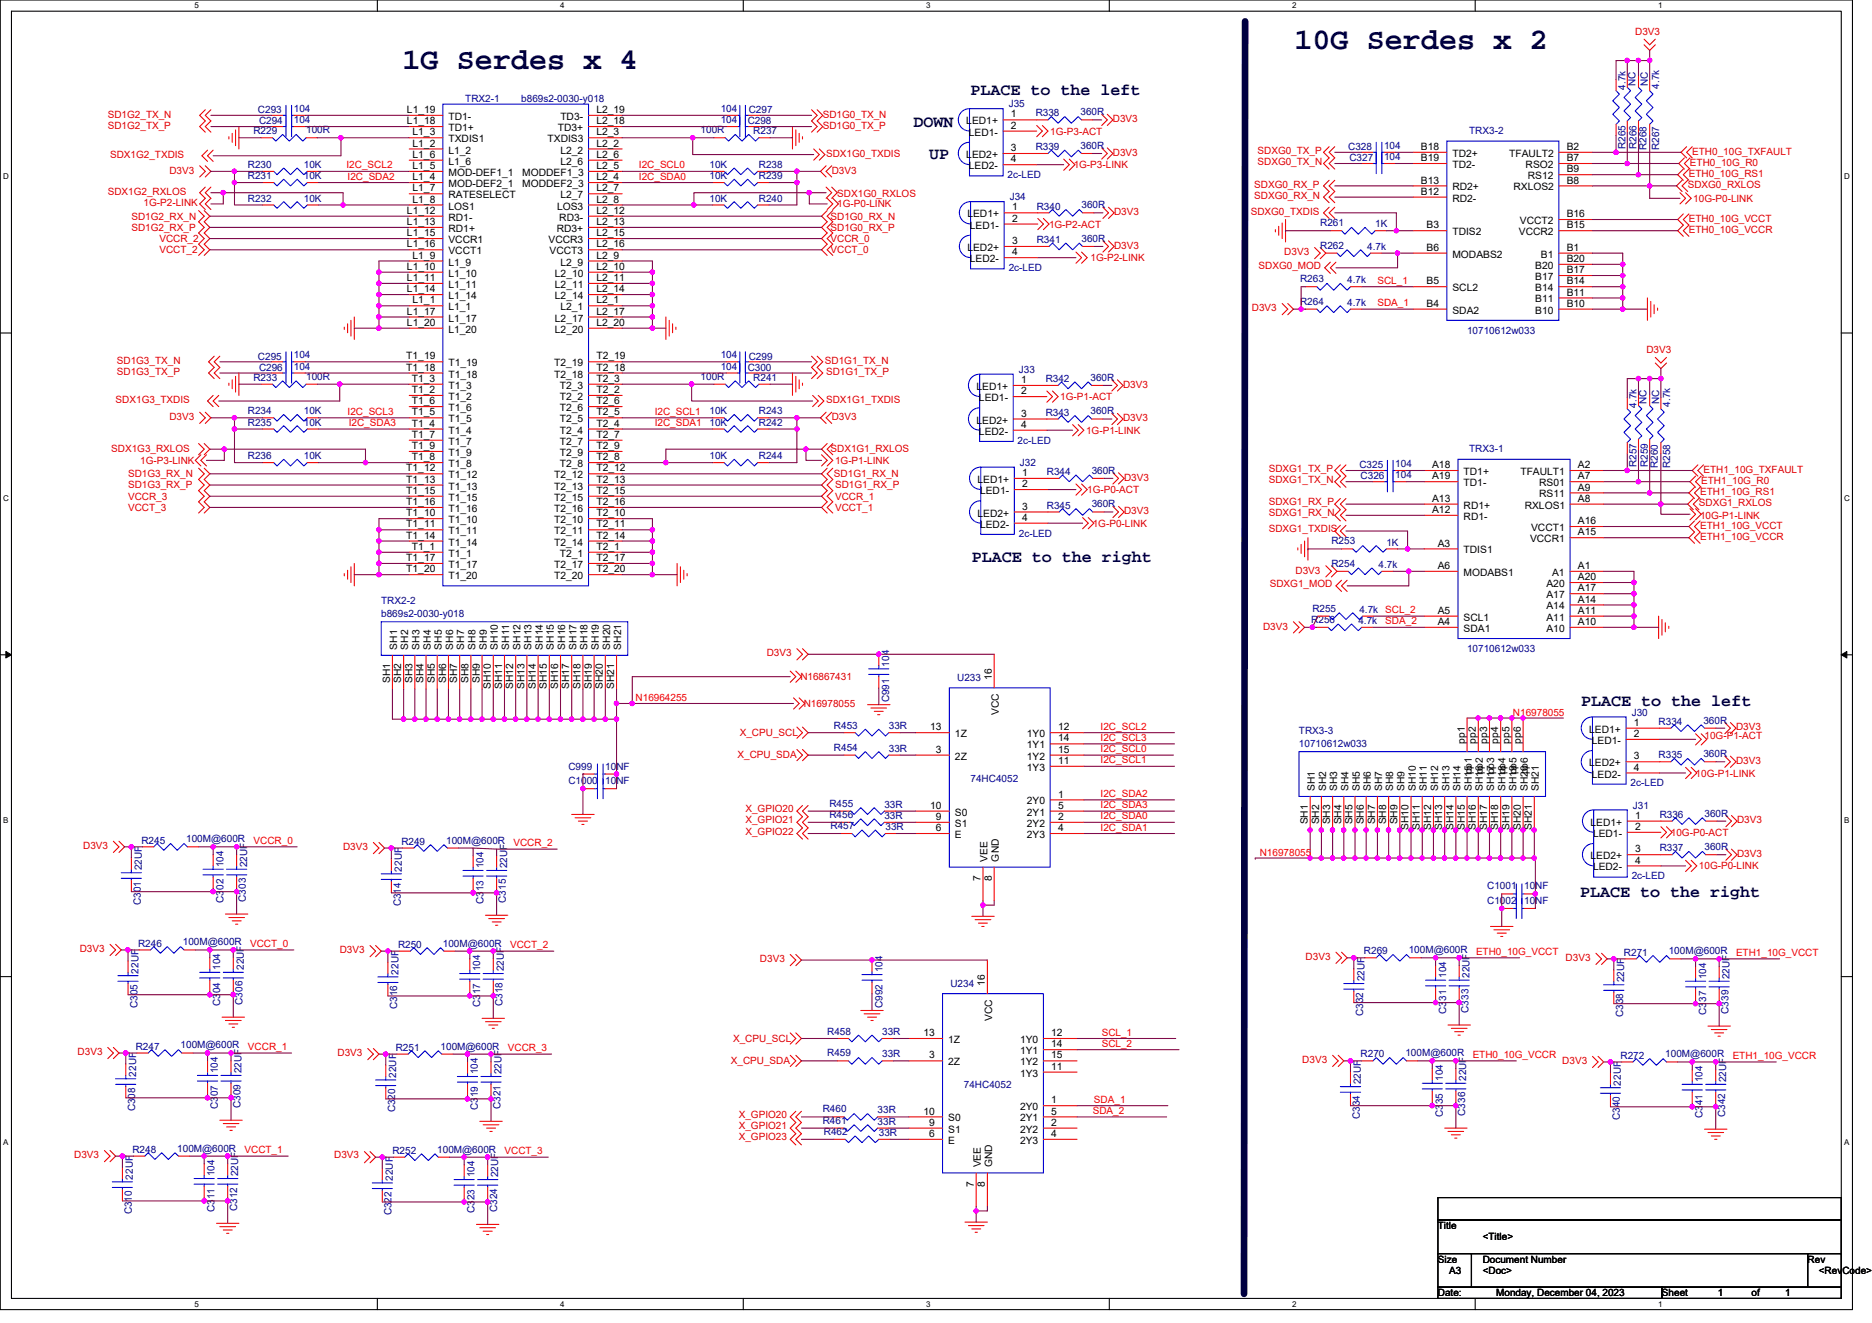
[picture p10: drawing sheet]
<svg xmlns="http://www.w3.org/2000/svg" width="297mm" height="210mm" viewBox="0 0 297 210" stroke-linecap="round" stroke-linejoin="round" font-family="sans-serif">
<defs><g id="words">
<g font-size="4.8" fill="#000040">
<text x="63.9" y="10.9">1G Serdes x 4</text>
<text x="205.4" y="7.7">10G Serdes x 2</text>
</g>
<g font-size="2.6" fill="#000040">
<text x="154" y="15">PLACE to the left</text>
<text x="144.9" y="20.2">DOWN</text>
<text x="147.4" y="25.2">UP</text>
<text x="154.2" y="89.2">PLACE to the right</text>
<text x="250.9" y="112.1">PLACE to the left</text>
<text x="250.7" y="142.3">PLACE to the right</text>
</g>
<g font-size="1.6" fill="#d50000">
<text x="259.5" y="5.5">D3V3</text>
<text x="17.1" y="18.7">SD1G2_TX_N</text>
<text x="17.1" y="20.4">SD1G2_TX_P</text>
<text x="130.6" y="18.7">SD1G0_TX_N</text>
<text x="130.6" y="20.4">SD1G0_TX_P</text>
<text x="166.6" y="21.5">1G-P3-ACT</text>
<text x="176.6" y="19.4">D3V3</text>
<text x="17.5" y="25.1">SDX1G2_TXDIS</text>
<text x="26.9" y="27.6">D3V3</text>
<text x="131.1" y="24.9">SDX1G0_TXDIS</text>
<text x="132" y="27.6">D3V3</text>
<text x="170.4" y="26.7">1G-P3-LINK</text>
<text x="176.6" y="24.7">D3V3</text>
<text x="199" y="29.9">SDXG0_RX_P</text>
<text x="199.5" y="24.4">SDXG0_TX_P</text>
<text x="199.5" y="26.1">SDXG0_TX_N</text>
<text x="267.8" y="29.9">SDXG0_RXLOS</text>
<text x="268" y="28.1">ETH0_10G_RS1</text>
<text x="268.2" y="26.3">ETH0_10G_R0</text>
<text x="268.5" y="24.5">ETH0_10G_TXFAULT</text>
<text x="17.1" y="30.9">SDX1G2_RXLOS</text>
<text x="20.8" y="34.8">SD1G2_RX_N</text>
<text x="22.8" y="32.7">1G-P2-LINK</text>
<text x="131.8" y="34.8">SD1G0_RX_N</text>
<text x="132.9" y="31.3">SDX1G0_RXLOS</text>
<text x="132.9" y="32.9">1G-P0-LINK</text>
<text x="176.8" y="34.1">D3V3</text>
<text x="198.5" y="34.1">SDXG0_TXDIS</text>
<text x="199" y="31.6">SDXG0_RX_N</text>
<text x="268" y="35.2">ETH0_10G_VCCT</text>
<text x="268.7" y="32">10G-P0-LINK</text>
<text x="20.8" y="36.6">SD1G2_RX_P</text>
<text x="25.3" y="38.4">VCCR_2</text>
<text x="25.3" y="40.2">VCCT_2</text>
<text x="131.8" y="36.6">SD1G0_RX_P</text>
<text x="131.8" y="38.4">VCCR_0</text>
<text x="131.8" y="40.2">VCCT_0</text>
<text x="166.5" y="36.3">1G-P2-ACT</text>
<text x="173" y="41.4">1G-P2-LINK</text>
<text x="176.8" y="39.5">D3V3</text>
<text x="203.8" y="40.5">D3V3</text>
<text x="268" y="37">ETH0_10G_VCCR</text>
<text x="199.7" y="42.7">SDXG0_MOD</text>
<text x="198.6" y="49.4">D3V3</text>
<text x="18.5" y="57.8">SD1G3_TX_N</text>
<text x="18.5" y="59.6">SD1G3_TX_P</text>
<text x="130.9" y="57.8">SD1G1_TX_N</text>
<text x="131.1" y="59.6">SD1G1_TX_P</text>
<text x="261.2" y="56">D3V3</text>
<text x="18.3" y="64">SDX1G3_TXDIS</text>
<text x="131.1" y="64">SDX1G1_TXDIS</text>
<text x="168.2" y="63.5">1G-P1-ACT</text>
<text x="178.2" y="61.5">D3V3</text>
<text x="17.6" y="71.8">SDX1G3_RXLOS</text>
<text x="26.9" y="66.7">D3V3</text>
<text x="131.8" y="71.8">SDX1G1_RXLOS</text>
<text x="132" y="66.7">D3V3</text>
<text x="172.3" y="68.8">1G-P1-LINK</text>
<text x="178.2" y="66.8">D3V3</text>
<text x="20.3" y="75.7">SD1G3_RX_N</text>
<text x="20.3" y="77.5">SD1G3_RX_P</text>
<text x="22.3" y="73.6">1G-P3-LINK</text>
<text x="132.3" y="75.7">SD1G1_RX_N</text>
<text x="132.5" y="77.5">SD1G1_RX_P</text>
<text x="132.5" y="73.6">1G-P1-LINK</text>
<text x="178.4" y="76.3">D3V3</text>
<text x="201.3" y="74.8">SDXG1_TX_P</text>
<text x="201.3" y="76.6">SDXG1_TX_N</text>
<text x="269.9" y="76.8">ETH1_10G_R0</text>
<text x="270.3" y="75">ETH1_10G_TXFAULT</text>
<text x="20.3" y="79.3">VCCR_3</text>
<text x="20.3" y="81.1">VCCT_3</text>
<text x="132.5" y="79.3">VCCR_1</text>
<text x="132.5" y="81.1">VCCT_1</text>
<text x="172.5" y="78.2">1G-P0-ACT</text>
<text x="173.4" y="83.6">1G-P0-LINK</text>
<text x="178.4" y="81.6">D3V3</text>
<text x="201.3" y="80.2">SDXG1_RX_P</text>
<text x="201.3" y="82">SDXG1_RX_N</text>
<text x="269.6" y="80.4">SDXG1_RXLOS</text>
<text x="269.8" y="78.6">ETH1_10G_RS1</text>
<text x="269.8" y="83.9">ETH1_10G_VCCT</text>
<text x="269.8" y="82.3">10G-P1-LINK</text>
<text x="201.3" y="84.5">SDXG1_TXDIS</text>
<text x="269.8" y="85.7">ETH1_10G_VCCR</text>
<text x="201.5" y="93.2">SDXG1_MOD</text>
<text x="205.6" y="91">D3V3</text>
<text x="200.4" y="99.9">D3V3</text>
<text x="121.7" y="104.2">D3V3</text>
<text x="127" y="107.9">N16867431</text>
<text x="127.5" y="112.2">N16978055</text>
<text x="117.4" y="116.8">X_CPU_SCL</text>
<text x="270.5" y="117.3">10G-P1-ACT</text>
<text x="275.5" y="115.9">D3V3</text>
<text x="117" y="120.4">X_CPU_SDA</text>
<text x="269" y="123.4">10G-P1-LINK</text>
<text x="275.5" y="121.3">D3V3</text>
<text x="118.3" y="128.9">X_GPIO20</text>
<text x="118.3" y="130.7">X_GPIO21</text>
<text x="275.6" y="130.7">D3V3</text>
<text x="13.2" y="134.8">D3V3</text>
<text x="54.4" y="134.9">D3V3</text>
<text x="118.3" y="132.5">X_GPIO22</text>
<text x="265.1" y="132.6">10G-P0-ACT</text>
<text x="269.6" y="138">10G-P0-LINK</text>
<text x="275.6" y="136">D3V3</text>
<text x="12.7" y="151.1">D3V3</text>
<text x="53.9" y="151.3">D3V3</text>
<text x="120.6" y="152.7">D3V3</text>
<text x="207.2" y="152.4">D3V3</text>
<text x="248.4" y="152.5">D3V3</text>
<text x="12.3" y="167.5">D3V3</text>
<text x="53.5" y="167.7">D3V3</text>
<text x="116.3" y="165.4">X_CPU_SCL</text>
<text x="116" y="168.9">X_CPU_SDA</text>
<text x="206.6" y="168.7">D3V3</text>
<text x="247.9" y="168.9">D3V3</text>
<text x="117.2" y="177.4">X_GPIO20</text>
<text x="117.2" y="179.2">X_GPIO21</text>
<text x="11.8" y="183.8">D3V3</text>
<text x="53" y="183.8">D3V3</text>
<text x="117.2" y="181">X_GPIO23</text>
</g>
<g font-size="1.6" fill="#000080">
<text x="40.9" y="17.9">C293</text>
<text x="46.6" y="17.8">104</text>
<text x="73.8" y="16.2">TRX2-1</text>
<text x="82.7" y="16.2">b869s2-0030-y018</text>
<text x="114.4" y="17.8">104</text>
<text x="118.8" y="17.9">C297</text>
<text x="160.1" y="17.1">J35</text>
<text x="257.9" y="14.2" transform="rotate(-90 257.9 14.2)">4.7k</text>
<text x="259.5" y="13.7" transform="rotate(-90 259.5 13.7)">NC</text>
<text x="261.5" y="13.7" transform="rotate(-90 261.5 13.7)">NC</text>
<text x="263.2" y="14.1" transform="rotate(-90 263.2 14.1)">4.7k</text>
<text x="40.2" y="21.3">R229</text>
<text x="41.1" y="19.7">C294</text>
<text x="46.6" y="19.6">104</text>
<text x="48.6" y="21.1">100R</text>
<text x="111.2" y="21.1">100R</text>
<text x="114.4" y="19.6">104</text>
<text x="118.6" y="19.7">C298</text>
<text x="119.5" y="21.3">R237</text>
<text x="164.3" y="18.5">R338</text>
<text x="164.3" y="23.8">R339</text>
<text x="171.4" y="18.3">360R</text>
<text x="171.4" y="23.6">360R</text>
<text x="213.9" y="23.8">C328</text>
<text x="219.6" y="23.6">104</text>
<text x="233.1" y="21.3">TRX3-2</text>
<text x="257.9" y="23.6" transform="rotate(-90 257.9 23.6)">R265</text>
<text x="259.7" y="23.6" transform="rotate(-90 259.7 23.6)">R266</text>
<text x="261.3" y="23.8" transform="rotate(-90 261.3 23.8)">R268</text>
<text x="263.2" y="23.8" transform="rotate(-90 263.2 23.8)">R267</text>
<text x="39.3" y="26.7">R230</text>
<text x="39.3" y="28.4">R231</text>
<text x="48.2" y="26.7">10K</text>
<text x="48.2" y="28.4">10K</text>
<text x="112.6" y="26.7">10K</text>
<text x="112.6" y="28.4">10K</text>
<text x="120.4" y="26.7">R238</text>
<text x="120.4" y="28.4">R239</text>
<text x="159.9" y="28.3">2c-LED</text>
<text x="214.1" y="25.6">C327</text>
<text x="219.6" y="25.4">104</text>
<text x="39.3" y="32">R232</text>
<text x="48.2" y="32">10K</text>
<text x="112.6" y="32">10K</text>
<text x="120.4" y="32">R240</text>
<text x="160.2" y="31.8">J34</text>
<text x="164.5" y="33.3">R340</text>
<text x="171.6" y="33.1">360R</text>
<text x="209.5" y="35.9">R261</text>
<text x="164.5" y="38.6">R341</text>
<text x="171.6" y="38.4">360R</text>
<text x="209.5" y="39.5">R262</text>
<text x="217" y="39.6">4.7k</text>
<text x="218.2" y="36.1">1K</text>
<text x="160.1" y="43">2c-LED</text>
<text x="206.3" y="44.8">R263</text>
<text x="213.8" y="45">4.7k</text>
<text x="206.3" y="48.4">R264</text>
<text x="213.8" y="48.5">4.7k</text>
<text x="232.8" y="53">10710612w033</text>
<text x="40.9" y="57.1">C295</text>
<text x="41.1" y="58.8">C296</text>
<text x="46.6" y="56.9">104</text>
<text x="46.6" y="58.7">104</text>
<text x="114.4" y="56.9">104</text>
<text x="114.4" y="58.7">104</text>
<text x="118.6" y="58.8">C300</text>
<text x="118.8" y="57.1">C299</text>
<text x="161.7" y="59.2">J33</text>
<text x="39.3" y="65.8">R234</text>
<text x="40.2" y="60.5">R233</text>
<text x="48.2" y="65.8">10K</text>
<text x="48.6" y="60.3">100R</text>
<text x="111.2" y="60.3">100R</text>
<text x="112.6" y="65.8">10K</text>
<text x="119.5" y="60.5">R241</text>
<text x="120.4" y="65.8">R243</text>
<text x="165.9" y="60.6">R342</text>
<text x="165.9" y="66">R343</text>
<text x="173" y="60.5">360R</text>
<text x="173" y="65.8">360R</text>
<text x="259.7" y="64.7" transform="rotate(-90 259.7 64.7)">4.7k</text>
<text x="261.3" y="64.2" transform="rotate(-90 261.3 64.2)">NC</text>
<text x="263.2" y="64.2" transform="rotate(-90 263.2 64.2)">NC</text>
<text x="265" y="64.5" transform="rotate(-90 265 64.5)">4.7k</text>
<text x="39.3" y="67.6">R235</text>
<text x="48.2" y="67.6">10K</text>
<text x="112.6" y="67.6">10K</text>
<text x="120.4" y="67.6">R242</text>
<text x="161.5" y="70.4">2c-LED</text>
<text x="233.1" y="71.8">TRX3-1</text>
<text x="39.3" y="72.9">R236</text>
<text x="48.2" y="72.9">10K</text>
<text x="112.6" y="72.9">10K</text>
<text x="120.4" y="72.9">R244</text>
<text x="161.8" y="74">J32</text>
<text x="166.1" y="75.4">R344</text>
<text x="173.2" y="75.2">360R</text>
<text x="215.7" y="74.3">C325</text>
<text x="215.9" y="76.1">C326</text>
<text x="221.4" y="75.9">104</text>
<text x="221.4" y="74.1">104</text>
<text x="259.7" y="74.1" transform="rotate(-90 259.7 74.1)">R257</text>
<text x="261.5" y="74.1" transform="rotate(-90 261.5 74.1)">R259</text>
<text x="263.1" y="74.3" transform="rotate(-90 263.1 74.3)">R260</text>
<text x="265" y="74.3" transform="rotate(-90 265 74.3)">R258</text>
<text x="166.1" y="80.7">R345</text>
<text x="173.2" y="80.5">360R</text>
<text x="161.7" y="85.2">2c-LED</text>
<text x="211.3" y="86.4">R253</text>
<text x="211.3" y="90">R254</text>
<text x="220" y="86.6">1K</text>
<text x="60.5" y="95.8">TRX2-2</text>
<text x="218.7" y="90.1">4.7k</text>
<text x="60.5" y="98">b869s2-0030-y018</text>
<text x="208.1" y="98.8">R256</text>
<text x="208.2" y="97.1">R255</text>
<text x="215.5" y="99">4.7k</text>
<text x="215.7" y="97.3">4.7k</text>
<text x="141.1" y="105.8" transform="rotate(-90 141.1 105.8)">104</text>
<text x="232.8" y="103.5">10710612w033</text>
<text x="141.1" y="111.5" transform="rotate(-90 141.1 111.5)">C991</text>
<text x="151.9" y="108.1">U233</text>
<text x="258.9" y="113.6">J30</text>
<text x="132.3" y="115.7">R453</text>
<text x="132.3" y="119.1">R454</text>
<text x="141" y="115.7">33R</text>
<text x="141" y="119.3">33R</text>
<text x="206.1" y="116.5">TRX3-3</text>
<text x="206.1" y="118.6">10710612w033</text>
<text x="263.2" y="115">R334</text>
<text x="270.3" y="114.9">360R</text>
<text x="90.2" y="124.5">C1000</text>
<text x="90.2" y="122.2">C999</text>
<text x="96" y="124.5">10NF</text>
<text x="96.1" y="122.2">10NF</text>
<text x="154" y="124.1">74HC4052</text>
<text x="258.7" y="124.8">2c-LED</text>
<text x="263.2" y="120.4">R335</text>
<text x="270.3" y="120.2">360R</text>
<text x="131.6" y="128">R455</text>
<text x="131.6" y="129.8">R456</text>
<text x="131.8" y="131.6">R457</text>
<text x="140.3" y="128.2">33R</text>
<text x="140.3" y="130">33R</text>
<text x="140.5" y="131.7">33R</text>
<text x="259.1" y="128.4">J31</text>
<text x="263.4" y="129.8">R336</text>
<text x="270.5" y="129.6">360R</text>
<text x="22.4" y="133.9">R245</text>
<text x="29.5" y="133.7">100M@600R</text>
<text x="35.5" y="137.6" transform="rotate(-90 35.5 137.6)">104</text>
<text x="39.2" y="137.6" transform="rotate(-90 39.2 137.6)">22UF</text>
<text x="63.7" y="134">R249</text>
<text x="70.8" y="133.9">100M@600R</text>
<text x="76.7" y="137.8" transform="rotate(-90 76.7 137.8)">104</text>
<text x="80.5" y="137.8" transform="rotate(-90 80.5 137.8)">22UF</text>
<text x="263.4" y="135.1">R337</text>
<text x="270.5" y="134.9">360R</text>
<text x="22.3" y="143.7" transform="rotate(-90 22.3 143.7)">C301</text>
<text x="22.5" y="138.2" transform="rotate(-90 22.5 138.2)">22UF</text>
<text x="35.5" y="143.3" transform="rotate(-90 35.5 143.3)">C302</text>
<text x="39" y="143.1" transform="rotate(-90 39 143.1)">C303</text>
<text x="63.6" y="143.8" transform="rotate(-90 63.6 143.8)">C314</text>
<text x="63.8" y="138.3" transform="rotate(-90 63.8 138.3)">22UF</text>
<text x="76.7" y="143.5" transform="rotate(-90 76.7 143.5)">C313</text>
<text x="80.3" y="143.3" transform="rotate(-90 80.3 143.3)">C315</text>
<text x="236" y="141.2">C1001</text>
<text x="236" y="143.5">C1002</text>
<text x="241.8" y="141.2">10NF</text>
<text x="241.8" y="143.5">10NF</text>
<text x="258.9" y="139.6">2c-LED</text>
<text x="21.9" y="150.2">R246</text>
<text x="22" y="154.5" transform="rotate(-90 22 154.5)">22UF</text>
<text x="29" y="150.1">100M@600R</text>
<text x="34.9" y="154" transform="rotate(-90 34.9 154)">104</text>
<text x="38.7" y="154" transform="rotate(-90 38.7 154)">22UF</text>
<text x="63.2" y="150.4">R250</text>
<text x="63.2" y="154.7" transform="rotate(-90 63.2 154.7)">22UF</text>
<text x="70.3" y="150.2">100M@600R</text>
<text x="76.2" y="154.2" transform="rotate(-90 76.2 154.2)">104</text>
<text x="79.9" y="154.2" transform="rotate(-90 79.9 154.2)">22UF</text>
<text x="140" y="154.3" transform="rotate(-90 140 154.3)">104</text>
<text x="216.4" y="151.5">R269</text>
<text x="216.5" y="155.7" transform="rotate(-90 216.5 155.7)">22UF</text>
<text x="223.5" y="151.3">100M@600R</text>
<text x="229.5" y="155.2" transform="rotate(-90 229.5 155.2)">104</text>
<text x="233.2" y="155.2" transform="rotate(-90 233.2 155.2)">22UF</text>
<text x="257.7" y="151.7">R271</text>
<text x="257.7" y="155.9" transform="rotate(-90 257.7 155.9)">22UF</text>
<text x="264.8" y="151.5">100M@600R</text>
<text x="270.7" y="155.4" transform="rotate(-90 270.7 155.4)">104</text>
<text x="274.4" y="155.4" transform="rotate(-90 274.4 155.4)">22UF</text>
<text x="21.8" y="160" transform="rotate(-90 21.8 160)">C305</text>
<text x="34.9" y="159.7" transform="rotate(-90 34.9 159.7)">C304</text>
<text x="38.5" y="159.5" transform="rotate(-90 38.5 159.5)">C306</text>
<text x="63" y="160.2" transform="rotate(-90 63 160.2)">C316</text>
<text x="76.2" y="159.9" transform="rotate(-90 76.2 159.9)">C317</text>
<text x="79.8" y="159.7" transform="rotate(-90 79.8 159.7)">C318</text>
<text x="140" y="160" transform="rotate(-90 140 160)">C992</text>
<text x="150.8" y="156.6">U234</text>
<text x="216.3" y="161.3" transform="rotate(-90 216.3 161.3)">C332</text>
<text x="229.5" y="160.9" transform="rotate(-90 229.5 160.9)">C331</text>
<text x="233" y="160.7" transform="rotate(-90 233 160.7)">C333</text>
<text x="257.6" y="161.4" transform="rotate(-90 257.6 161.4)">C338</text>
<text x="270.7" y="161.1" transform="rotate(-90 270.7 161.1)">C337</text>
<text x="274.3" y="160.9" transform="rotate(-90 274.3 160.9)">C339</text>
<text x="21.5" y="166.6">R247</text>
<text x="28.7" y="166.4">100M@600R</text>
<text x="62.8" y="166.8">R251</text>
<text x="69.9" y="166.6">100M@600R</text>
<text x="131.3" y="164.3">R458</text>
<text x="131.3" y="167.7">R459</text>
<text x="140" y="164.3">33R</text>
<text x="140" y="167.8">33R</text>
<text x="215.9" y="167.8">R270</text>
<text x="223" y="167.7">100M@600R</text>
<text x="264.2" y="167.8">100M@600R</text>
<text x="21.6" y="170.9" transform="rotate(-90 21.6 170.9)">22UF</text>
<text x="34.6" y="170.3" transform="rotate(-90 34.6 170.3)">104</text>
<text x="38.3" y="170.3" transform="rotate(-90 38.3 170.3)">22UF</text>
<text x="62.9" y="171" transform="rotate(-90 62.9 171)">22UF</text>
<text x="75.8" y="170.5" transform="rotate(-90 75.8 170.5)">104</text>
<text x="79.6" y="170.5" transform="rotate(-90 79.6 170.5)">22UF</text>
<text x="152.9" y="172.6">74HC4052</text>
<text x="215.9" y="172.1" transform="rotate(-90 215.9 172.1)">22UF</text>
<text x="228.9" y="171.6" transform="rotate(-90 228.9 171.6)">104</text>
<text x="232.7" y="171.6" transform="rotate(-90 232.7 171.6)">22UF</text>
<text x="257.1" y="168">R272</text>
<text x="257.2" y="172.3" transform="rotate(-90 257.2 172.3)">22UF</text>
<text x="270.2" y="171.7" transform="rotate(-90 270.2 171.7)">104</text>
<text x="273.9" y="171.7" transform="rotate(-90 273.9 171.7)">22UF</text>
<text x="21.4" y="176.4" transform="rotate(-90 21.4 176.4)">C308</text>
<text x="34.6" y="176" transform="rotate(-90 34.6 176)">C307</text>
<text x="38.1" y="175.9" transform="rotate(-90 38.1 175.9)">C309</text>
<text x="62.7" y="176.6" transform="rotate(-90 62.7 176.6)">C320</text>
<text x="75.8" y="176.2" transform="rotate(-90 75.8 176.2)">C319</text>
<text x="79.4" y="176" transform="rotate(-90 79.4 176)">C321</text>
<text x="130.6" y="176.6">R460</text>
<text x="130.6" y="178.3">R461</text>
<text x="139.3" y="176.7">33R</text>
<text x="139.3" y="178.5">33R</text>
<text x="215.8" y="177.6" transform="rotate(-90 215.8 177.6)">C334</text>
<text x="228.9" y="177.3" transform="rotate(-90 228.9 177.3)">C335</text>
<text x="232.5" y="177.1" transform="rotate(-90 232.5 177.1)">C336</text>
<text x="257" y="177.8" transform="rotate(-90 257 177.8)">C340</text>
<text x="270.2" y="177.4" transform="rotate(-90 270.2 177.4)">C341</text>
<text x="273.7" y="177.3" transform="rotate(-90 273.7 177.3)">C342</text>
<text x="21" y="182.9">R248</text>
<text x="28.1" y="182.8">100M@600R</text>
<text x="62.3" y="183.1">R252</text>
<text x="69.4" y="182.9">100M@600R</text>
<text x="130.7" y="180.1">R462</text>
<text x="139.4" y="180.3">33R</text>
<text x="21.1" y="187.2" transform="rotate(-90 21.1 187.2)">22UF</text>
<text x="34.1" y="186.7" transform="rotate(-90 34.1 186.7)">104</text>
<text x="37.8" y="186.7" transform="rotate(-90 37.8 186.7)">22UF</text>
<text x="62.3" y="187.4" transform="rotate(-90 62.3 187.4)">22UF</text>
<text x="75.3" y="186.9" transform="rotate(-90 75.3 186.9)">104</text>
<text x="79" y="186.9" transform="rotate(-90 79 186.9)">22UF</text>
<text x="20.9" y="192.7" transform="rotate(-90 20.9 192.7)">C310</text>
<text x="34.1" y="192.4" transform="rotate(-90 34.1 192.4)">C311</text>
<text x="37.6" y="192.2" transform="rotate(-90 37.6 192.2)">C312</text>
<text x="62.1" y="192.9" transform="rotate(-90 62.1 192.9)">C322</text>
<text x="75.3" y="192.6" transform="rotate(-90 75.3 192.6)">C323</text>
<text x="78.9" y="192.4" transform="rotate(-90 78.9 192.4)">C324</text>
</g>
<g font-size="1.6">
<text x="64.6" y="17.9">L1_19</text>
<text x="94.6" y="17.9">L2_19</text>
<text x="64.6" y="19.7">L1_18</text>
<text x="65.5" y="23.3">L1_2</text>
<text x="65.5" y="21.5">L1_3</text>
<text x="71.2" y="22.6">TXDIS1</text>
<text x="71.2" y="20.8">TD1+</text>
<text x="71.2" y="19">TD1-</text>
<text x="86.9" y="22.6">TXDIS3</text>
<text x="88.5" y="20.8">TD3+</text>
<text x="88.9" y="19">TD3-</text>
<text x="94.6" y="21.5">L2_3</text>
<text x="94.6" y="19.7">L2_18</text>
<text x="94.6" y="23.3">L2_2</text>
<text x="153.3" y="19.7">LED1+</text>
<text x="153.7" y="21.5">LED1-</text>
<text x="160.4" y="18.6">1</text>
<text x="160.4" y="24">3</text>
<text x="160.4" y="20.4">2</text>
<text x="225.5" y="23.8">B18</text>
<text x="248.6" y="23.8">B2</text>
<text x="65.5" y="28.6">L1_4</text>
<text x="65.5" y="26.8">L1_5</text>
<text x="65.5" y="25">L1_6</text>
<text x="71.2" y="24.4">L1_2</text>
<text x="71.2" y="29.7">MOD-DEF2_1</text>
<text x="71.2" y="27.9">MOD-DEF1_1</text>
<text x="71.2" y="26.1">L1_6</text>
<text x="82.9" y="29.7">MODDEF2_3</text>
<text x="82.9" y="27.9">MODDEF1_3</text>
<text x="88.9" y="24.4">L2_2</text>
<text x="88.9" y="26.1">L2_6</text>
<text x="94.6" y="28.6">L2_4</text>
<text x="94.6" y="26.8">L2_5</text>
<text x="94.6" y="25">L2_6</text>
<text x="153.3" y="25.1">LED2+</text>
<text x="153.7" y="26.9">LED2-</text>
<text x="160.4" y="25.8">4</text>
<text x="225.5" y="29.1">B13</text>
<text x="225.5" y="25.6">B19</text>
<text x="230.5" y="24.9">TD2+</text>
<text x="230.5" y="26.7">TD2-</text>
<text x="239.5" y="24.9">TFAULT2</text>
<text x="242.1" y="26.7">RSO2</text>
<text x="242.4" y="28.4">RS12</text>
<text x="248.6" y="25.6">B7</text>
<text x="248.6" y="27.3">B9</text>
<text x="248.6" y="29.1">B8</text>
<text x="64.6" y="33.9">L1_12</text>
<text x="64.6" y="35.7">L1_13</text>
<text x="65.5" y="30.4">L1_7</text>
<text x="65.5" y="32.2">L1_8</text>
<text x="71.2" y="31.5">RATESELECT</text>
<text x="71.2" y="33.3">LOS1</text>
<text x="71.2" y="35">RD1-</text>
<text x="88.4" y="33.3">LOS3</text>
<text x="88.7" y="35">RD3-</text>
<text x="88.9" y="31.5">L2_7</text>
<text x="94.6" y="32.2">L2_8</text>
<text x="94.6" y="33.9">L2_12</text>
<text x="94.6" y="35.7">L2_13</text>
<text x="94.6" y="30.4">L2_7</text>
<text x="153.5" y="34.5">LED1+</text>
<text x="160.6" y="33.4">1</text>
<text x="160.6" y="35.2">2</text>
<text x="225.5" y="30.9">B12</text>
<text x="230.5" y="32">RD2-</text>
<text x="230.5" y="30.2">RD2+</text>
<text x="240.2" y="30.2">RXLOS2</text>
<text x="241.2" y="35.6">VCCT2</text>
<text x="248.6" y="34.5">B16</text>
<text x="64.6" y="37.5">L1_15</text>
<text x="64.6" y="39.3">L1_16</text>
<text x="65.5" y="41">L1_9</text>
<text x="71.2" y="36.8">RD1+</text>
<text x="71.2" y="38.6">VCCR1</text>
<text x="71.2" y="40.4">VCCT1</text>
<text x="87" y="38.6">VCCR3</text>
<text x="87.2" y="40.4">VCCT3</text>
<text x="88.3" y="36.8">RD3+</text>
<text x="94.6" y="37.5">L2_15</text>
<text x="94.6" y="39.3">L2_16</text>
<text x="94.6" y="41">L2_9</text>
<text x="153.5" y="39.8">LED2+</text>
<text x="153.9" y="36.3">LED1-</text>
<text x="153.9" y="41.6">LED2-</text>
<text x="160.6" y="38.7">3</text>
<text x="160.6" y="40.5">4</text>
<text x="226.4" y="36.2">B3</text>
<text x="226.4" y="39.8">B6</text>
<text x="230.5" y="37.3">TDIS2</text>
<text x="230.5" y="40.9">MODABS2</text>
<text x="241" y="37.3">VCCR2</text>
<text x="244.5" y="40.9">B1</text>
<text x="248.6" y="39.8">B1</text>
<text x="248.6" y="36.2">B15</text>
<text x="248.6" y="41.6">B20</text>
<text x="64.6" y="42.8">L1_10</text>
<text x="64.6" y="44.6">L1_11</text>
<text x="64.6" y="46.4">L1_14</text>
<text x="71.2" y="42.1">L1_9</text>
<text x="71.2" y="43.9">L1_10</text>
<text x="71.2" y="45.7">L1_11</text>
<text x="71.2" y="47.5">L1_14</text>
<text x="88" y="43.9">L2_10</text>
<text x="88" y="45.7">L2_11</text>
<text x="88" y="47.5">L2_14</text>
<text x="88.9" y="42.1">L2_9</text>
<text x="94.6" y="42.8">L2_10</text>
<text x="94.6" y="44.6">L2_11</text>
<text x="94.6" y="46.4">L2_14</text>
<text x="226.4" y="45.1">B5</text>
<text x="230.5" y="46.2">SCL2</text>
<text x="243.6" y="46.2">B14</text>
<text x="243.6" y="44.4">B17</text>
<text x="243.6" y="42.7">B20</text>
<text x="248.6" y="46.9">B11</text>
<text x="248.6" y="45.1">B14</text>
<text x="248.6" y="43.3">B17</text>
<text x="64.6" y="49.9">L1_17</text>
<text x="64.6" y="51.7">L1_20</text>
<text x="65.5" y="48.2">L1_1</text>
<text x="71.2" y="49.3">L1_1</text>
<text x="71.2" y="51">L1_17</text>
<text x="71.2" y="52.8">L1_20</text>
<text x="88" y="51">L2_17</text>
<text x="88" y="52.8">L2_20</text>
<text x="88.9" y="49.3">L2_1</text>
<text x="94.6" y="48.2">L2_1</text>
<text x="94.6" y="49.9">L2_17</text>
<text x="94.6" y="51.7">L2_20</text>
<text x="226.4" y="48.7">B4</text>
<text x="230.5" y="49.8">SDA2</text>
<text x="243.6" y="49.8">B10</text>
<text x="243.6" y="48">B11</text>
<text x="248.6" y="48.7">B10</text>
<text x="64.5" y="58.8">T1_18</text>
<text x="64.5" y="57">T1_19</text>
<text x="71.2" y="59.9">T1_18</text>
<text x="71.2" y="58.1">T1_19</text>
<text x="87.9" y="59.9">T2_18</text>
<text x="87.9" y="58.1">T2_19</text>
<text x="94.6" y="58.8">T2_18</text>
<text x="94.6" y="57">T2_19</text>
<text x="65.4" y="62.4">T1_2</text>
<text x="65.4" y="60.6">T1_3</text>
<text x="65.4" y="65.9">T1_5</text>
<text x="65.4" y="64.2">T1_6</text>
<text x="71.2" y="63.5">T1_2</text>
<text x="71.2" y="61.7">T1_3</text>
<text x="71.2" y="65.3">T1_6</text>
<text x="88.8" y="63.5">T2_2</text>
<text x="88.8" y="61.7">T2_3</text>
<text x="88.8" y="65.3">T2_6</text>
<text x="94.6" y="62.4">T2_2</text>
<text x="94.6" y="60.6">T2_3</text>
<text x="94.6" y="65.9">T2_5</text>
<text x="94.6" y="64.2">T2_6</text>
<text x="154.9" y="61.9">LED1+</text>
<text x="155.3" y="63.7">LED1-</text>
<text x="162" y="60.8">1</text>
<text x="162" y="62.6">2</text>
<text x="65.4" y="67.7">T1_4</text>
<text x="65.4" y="69.5">T1_7</text>
<text x="65.4" y="71.3">T1_9</text>
<text x="71.2" y="68.8">T1_4</text>
<text x="71.2" y="67">T1_5</text>
<text x="71.2" y="70.6">T1_7</text>
<text x="88.8" y="68.8">T2_4</text>
<text x="88.8" y="67">T2_5</text>
<text x="88.8" y="70.6">T2_7</text>
<text x="94.6" y="67.7">T2_4</text>
<text x="94.6" y="69.5">T2_7</text>
<text x="94.6" y="71.3">T2_9</text>
<text x="154.9" y="67.2">LED2+</text>
<text x="155.3" y="69">LED2-</text>
<text x="162" y="66.1">3</text>
<text x="162" y="67.9">4</text>
<text x="64.5" y="74.8">T1_12</text>
<text x="64.5" y="76.6">T1_13</text>
<text x="65.4" y="73">T1_8</text>
<text x="71.2" y="74.1">T1_8</text>
<text x="71.2" y="72.4">T1_9</text>
<text x="71.2" y="75.9">T1_12</text>
<text x="71.2" y="77.7">T1_13</text>
<text x="87.9" y="75.9">T2_12</text>
<text x="87.9" y="77.7">T2_13</text>
<text x="88.8" y="74.1">T2_8</text>
<text x="88.8" y="72.4">T2_9</text>
<text x="94.6" y="73">T2_8</text>
<text x="94.6" y="74.8">T2_12</text>
<text x="94.6" y="76.6">T2_13</text>
<text x="155.1" y="76.6">LED1+</text>
<text x="162.2" y="75.5">1</text>
<text x="162.2" y="77.3">2</text>
<text x="227.2" y="74.3">A18</text>
<text x="227.2" y="76.1">A19</text>
<text x="232.2" y="75.4">TD1+</text>
<text x="232.2" y="77.2">TD1-</text>
<text x="241.3" y="75.4">TFAULT1</text>
<text x="244.2" y="77.2">RS01</text>
<text x="250.4" y="74.3">A2</text>
<text x="250.4" y="76.1">A7</text>
<text x="250.4" y="77.9">A9</text>
<text x="64.5" y="81.9">T1_10</text>
<text x="64.5" y="83.7">T1_11</text>
<text x="64.5" y="78.4">T1_15</text>
<text x="64.5" y="80.2">T1_16</text>
<text x="71.2" y="83">T1_10</text>
<text x="71.2" y="79.5">T1_15</text>
<text x="71.2" y="81.3">T1_16</text>
<text x="87.9" y="83">T2_10</text>
<text x="87.9" y="79.5">T2_15</text>
<text x="87.9" y="81.3">T2_16</text>
<text x="94.6" y="81.9">T2_10</text>
<text x="94.6" y="83.7">T2_11</text>
<text x="94.6" y="78.4">T2_15</text>
<text x="94.6" y="80.2">T2_16</text>
<text x="155.1" y="82">LED2+</text>
<text x="155.5" y="78.4">LED1-</text>
<text x="155.5" y="83.8">LED2-</text>
<text x="162.2" y="80.9">3</text>
<text x="162.2" y="82.7">4</text>
<text x="227.2" y="81.4">A12</text>
<text x="227.2" y="79.6">A13</text>
<text x="232.2" y="82.5">RD1-</text>
<text x="232.2" y="80.7">RD1+</text>
<text x="241.9" y="80.7">RXLOS1</text>
<text x="244.2" y="79">RS11</text>
<text x="250.4" y="83.2">A16</text>
<text x="250.4" y="79.6">A8</text>
<text x="64.5" y="85.5">T1_14</text>
<text x="64.5" y="89">T1_17</text>
<text x="65.4" y="87.3">T1_1</text>
<text x="71.2" y="88.4">T1_1</text>
<text x="71.2" y="84.8">T1_11</text>
<text x="71.2" y="86.6">T1_14</text>
<text x="87.9" y="84.8">T2_11</text>
<text x="87.9" y="86.6">T2_14</text>
<text x="88.8" y="88.4">T2_1</text>
<text x="94.6" y="87.3">T2_1</text>
<text x="94.6" y="85.5">T2_14</text>
<text x="94.6" y="89">T2_17</text>
<text x="228.1" y="86.7">A3</text>
<text x="232.2" y="87.8">TDIS1</text>
<text x="242.8" y="86.1">VCCR1</text>
<text x="242.9" y="84.3">VCCT1</text>
<text x="250.4" y="85">A15</text>
<text x="64.5" y="90.8">T1_20</text>
<text x="71.2" y="90.1">T1_17</text>
<text x="71.2" y="91.9">T1_20</text>
<text x="87.9" y="90.1">T2_17</text>
<text x="87.9" y="91.9">T2_20</text>
<text x="94.6" y="90.8">T2_20</text>
<text x="228.1" y="90.3">A6</text>
<text x="232.2" y="91.4">MODABS1</text>
<text x="245.4" y="95">A17</text>
<text x="245.4" y="93.2">A20</text>
<text x="246.3" y="91.4">A1</text>
<text x="250.4" y="90.3">A1</text>
<text x="250.4" y="95.6">A14</text>
<text x="250.4" y="93.9">A17</text>
<text x="250.4" y="92.1">A20</text>
<text x="228.1" y="99.2">A4</text>
<text x="228.1" y="97.4">A5</text>
<text x="232.2" y="100.3">SDA1</text>
<text x="232.2" y="98.5">SCL1</text>
<text x="245.4" y="100.3">A10</text>
<text x="245.4" y="98.5">A11</text>
<text x="245.4" y="96.7">A14</text>
<text x="250.4" y="99.2">A10</text>
<text x="250.4" y="97.4">A11</text>
<text x="63" y="103.1" transform="rotate(-90 63 103.1)">SH1</text>
<text x="64.8" y="103.1" transform="rotate(-90 64.8 103.1)">SH2</text>
<text x="66.6" y="103.1" transform="rotate(-90 66.6 103.1)">SH3</text>
<text x="68.3" y="103.1" transform="rotate(-90 68.3 103.1)">SH4</text>
<text x="70.1" y="103.1" transform="rotate(-90 70.1 103.1)">SH5</text>
<text x="71.9" y="103.1" transform="rotate(-90 71.9 103.1)">SH6</text>
<text x="73.7" y="103.1" transform="rotate(-90 73.7 103.1)">SH7</text>
<text x="75.5" y="103.1" transform="rotate(-90 75.5 103.1)">SH8</text>
<text x="77.2" y="103.1" transform="rotate(-90 77.2 103.1)">SH9</text>
<text x="79" y="103.1" transform="rotate(-90 79 103.1)">SH10</text>
<text x="80.8" y="103.1" transform="rotate(-90 80.8 103.1)">SH11</text>
<text x="82.6" y="103.1" transform="rotate(-90 82.6 103.1)">SH12</text>
<text x="84.3" y="103.1" transform="rotate(-90 84.3 103.1)">SH13</text>
<text x="86.1" y="103.1" transform="rotate(-90 86.1 103.1)">SH14</text>
<text x="87.9" y="103.1" transform="rotate(-90 87.9 103.1)">SH15</text>
<text x="89.7" y="103.1" transform="rotate(-90 89.7 103.1)">SH16</text>
<text x="91.5" y="103.1" transform="rotate(-90 91.5 103.1)">SH17</text>
<text x="93.2" y="103.1" transform="rotate(-90 93.2 103.1)">SH18</text>
<text x="95" y="103.1" transform="rotate(-90 95 103.1)">SH19</text>
<text x="96.8" y="103.1" transform="rotate(-90 96.8 103.1)">SH20</text>
<text x="98.6" y="103.1" transform="rotate(-90 98.6 103.1)">SH21</text>
<text x="157.4" y="107.9" transform="rotate(-90 157.4 107.9)">16</text>
<text x="61.9" y="108.4" transform="rotate(-90 61.9 108.4)">SH1</text>
<text x="63.7" y="108.4" transform="rotate(-90 63.7 108.4)">SH2</text>
<text x="65.4" y="108.4" transform="rotate(-90 65.4 108.4)">SH3</text>
<text x="67.2" y="108.4" transform="rotate(-90 67.2 108.4)">SH4</text>
<text x="69" y="108.4" transform="rotate(-90 69 108.4)">SH5</text>
<text x="70.8" y="108.4" transform="rotate(-90 70.8 108.4)">SH6</text>
<text x="72.6" y="108.4" transform="rotate(-90 72.6 108.4)">SH7</text>
<text x="74.3" y="108.4" transform="rotate(-90 74.3 108.4)">SH8</text>
<text x="76.1" y="108.4" transform="rotate(-90 76.1 108.4)">SH9</text>
<text x="77.9" y="109.3" transform="rotate(-90 77.9 109.3)">SH10</text>
<text x="79.7" y="109.3" transform="rotate(-90 79.7 109.3)">SH11</text>
<text x="81.4" y="109.3" transform="rotate(-90 81.4 109.3)">SH12</text>
<text x="83.2" y="109.3" transform="rotate(-90 83.2 109.3)">SH13</text>
<text x="85" y="109.3" transform="rotate(-90 85 109.3)">SH14</text>
<text x="86.8" y="109.3" transform="rotate(-90 86.8 109.3)">SH15</text>
<text x="88.6" y="109.3" transform="rotate(-90 88.6 109.3)">SH16</text>
<text x="90.3" y="109.3" transform="rotate(-90 90.3 109.3)">SH17</text>
<text x="92.1" y="109.3" transform="rotate(-90 92.1 109.3)">SH18</text>
<text x="93.9" y="109.3" transform="rotate(-90 93.9 109.3)">SH19</text>
<text x="95.7" y="109.3" transform="rotate(-90 95.7 109.3)">SH20</text>
<text x="97.4" y="109.3" transform="rotate(-90 97.4 109.3)">SH21</text>
<text x="158.5" y="113.5" transform="rotate(-90 158.5 113.5)">VCC</text>
<text x="147.6" y="115.9">13</text>
<text x="148.5" y="119.5">3</text>
<text x="151.5" y="117">1Z</text>
<text x="162.9" y="117">1Y0</text>
<text x="162.9" y="118.8">1Y1</text>
<text x="167.9" y="115.9">12</text>
<text x="167.9" y="117.7">14</text>
<text x="167.9" y="119.5">15</text>
<text x="232.4" y="118" transform="rotate(-90 232.4 118)">pp1</text>
<text x="234.2" y="118" transform="rotate(-90 234.2 118)">pp2</text>
<text x="236" y="118" transform="rotate(-90 236 118)">pp3</text>
<text x="237.7" y="118" transform="rotate(-90 237.7 118)">pp4</text>
<text x="239.5" y="118" transform="rotate(-90 239.5 118)">pp5</text>
<text x="241.3" y="118" transform="rotate(-90 241.3 118)">pp6</text>
<text x="252.2" y="116.3">LED1+</text>
<text x="252.6" y="118.1">LED1-</text>
<text x="259.3" y="115.2">1</text>
<text x="259.3" y="117">2</text>
<text x="151.5" y="120.6">2Z</text>
<text x="162.9" y="122.3">1Y3</text>
<text x="162.9" y="120.6">1Y2</text>
<text x="167.9" y="121.2">11</text>
<text x="208.6" y="125.5" transform="rotate(-90 208.6 125.5)">SH1</text>
<text x="210.4" y="125.5" transform="rotate(-90 210.4 125.5)">SH2</text>
<text x="212.2" y="125.5" transform="rotate(-90 212.2 125.5)">SH3</text>
<text x="214" y="125.5" transform="rotate(-90 214 125.5)">SH4</text>
<text x="215.7" y="125.5" transform="rotate(-90 215.7 125.5)">SH5</text>
<text x="217.5" y="125.5" transform="rotate(-90 217.5 125.5)">SH6</text>
<text x="219.3" y="125.5" transform="rotate(-90 219.3 125.5)">SH7</text>
<text x="221.1" y="125.5" transform="rotate(-90 221.1 125.5)">SH8</text>
<text x="222.9" y="125.5" transform="rotate(-90 222.9 125.5)">SH9</text>
<text x="224.6" y="125.5" transform="rotate(-90 224.6 125.5)">SH10</text>
<text x="226.4" y="125.5" transform="rotate(-90 226.4 125.5)">SH11</text>
<text x="228.2" y="125.5" transform="rotate(-90 228.2 125.5)">SH12</text>
<text x="230" y="125.5" transform="rotate(-90 230 125.5)">SH13</text>
<text x="231.8" y="125.5" transform="rotate(-90 231.8 125.5)">SH14</text>
<text x="233.5" y="125.5" transform="rotate(-90 233.5 125.5)">SH15</text>
<text x="233.5" y="122.9" transform="rotate(-90 233.5 122.9)">pp1</text>
<text x="235.3" y="125.5" transform="rotate(-90 235.3 125.5)">SH16</text>
<text x="235.3" y="122.9" transform="rotate(-90 235.3 122.9)">pp2</text>
<text x="237.1" y="125.5" transform="rotate(-90 237.1 125.5)">SH17</text>
<text x="237.1" y="122.9" transform="rotate(-90 237.1 122.9)">pp3</text>
<text x="238.9" y="125.5" transform="rotate(-90 238.9 125.5)">SH18</text>
<text x="238.9" y="122.9" transform="rotate(-90 238.9 122.9)">pp4</text>
<text x="240.6" y="125.5" transform="rotate(-90 240.6 125.5)">SH19</text>
<text x="240.6" y="122.9" transform="rotate(-90 240.6 122.9)">pp5</text>
<text x="242.4" y="125.5" transform="rotate(-90 242.4 125.5)">SH20</text>
<text x="242.4" y="122.9" transform="rotate(-90 242.4 122.9)">pp6</text>
<text x="244.2" y="125.5" transform="rotate(-90 244.2 125.5)">SH21</text>
<text x="252.2" y="121.6">LED2+</text>
<text x="252.6" y="123.4">LED2-</text>
<text x="259.3" y="120.5">3</text>
<text x="259.3" y="122.3">4</text>
<text x="147.6" y="128.4">10</text>
<text x="148.5" y="131.9">6</text>
<text x="148.5" y="130.1">9</text>
<text x="151.5" y="131.2">S1</text>
<text x="151.5" y="129.5">S0</text>
<text x="162.9" y="127.7">2Y0</text>
<text x="162.9" y="131.2">2Y2</text>
<text x="162.9" y="129.5">2Y1</text>
<text x="167.9" y="126.6">1</text>
<text x="167.9" y="130.1">2</text>
<text x="167.9" y="131.9">4</text>
<text x="167.9" y="128.4">5</text>
<text x="207.5" y="130.8" transform="rotate(-90 207.5 130.8)">SH1</text>
<text x="209.3" y="130.8" transform="rotate(-90 209.3 130.8)">SH2</text>
<text x="211.1" y="130.8" transform="rotate(-90 211.1 130.8)">SH3</text>
<text x="212.8" y="130.8" transform="rotate(-90 212.8 130.8)">SH4</text>
<text x="214.6" y="130.8" transform="rotate(-90 214.6 130.8)">SH5</text>
<text x="216.4" y="130.8" transform="rotate(-90 216.4 130.8)">SH6</text>
<text x="218.2" y="130.8" transform="rotate(-90 218.2 130.8)">SH7</text>
<text x="220" y="130.8" transform="rotate(-90 220 130.8)">SH8</text>
<text x="221.7" y="130.8" transform="rotate(-90 221.7 130.8)">SH9</text>
<text x="223.5" y="131.7" transform="rotate(-90 223.5 131.7)">SH10</text>
<text x="225.3" y="131.7" transform="rotate(-90 225.3 131.7)">SH11</text>
<text x="227.1" y="131.7" transform="rotate(-90 227.1 131.7)">SH12</text>
<text x="228.9" y="131.7" transform="rotate(-90 228.9 131.7)">SH13</text>
<text x="230.6" y="131.7" transform="rotate(-90 230.6 131.7)">SH14</text>
<text x="232.4" y="131.7" transform="rotate(-90 232.4 131.7)">SH15</text>
<text x="234.2" y="131.7" transform="rotate(-90 234.2 131.7)">SH16</text>
<text x="236" y="131.7" transform="rotate(-90 236 131.7)">SH17</text>
<text x="237.7" y="131.7" transform="rotate(-90 237.7 131.7)">SH18</text>
<text x="239.5" y="131.7" transform="rotate(-90 239.5 131.7)">SH19</text>
<text x="241.3" y="131.7" transform="rotate(-90 241.3 131.7)">SH20</text>
<text x="243.1" y="131.7" transform="rotate(-90 243.1 131.7)">SH21</text>
<text x="252.4" y="131">LED1+</text>
<text x="259.5" y="129.9">1</text>
<text x="259.5" y="131.7">2</text>
<text x="151.5" y="133">E</text>
<text x="156.7" y="136.7" transform="rotate(-90 156.7 136.7)">VEE</text>
<text x="158.5" y="136.7" transform="rotate(-90 158.5 136.7)">GND</text>
<text x="162.9" y="133">2Y3</text>
<text x="252.4" y="136.4">LED2+</text>
<text x="252.8" y="132.8">LED1-</text>
<text x="259.5" y="135.3">3</text>
<text x="259.5" y="137.1">4</text>
<text x="155.6" y="139.8" transform="rotate(-90 155.6 139.8)">7</text>
<text x="157.4" y="139.8" transform="rotate(-90 157.4 139.8)">8</text>
<text x="252.8" y="138.2">LED2-</text>
<text x="156.3" y="156.5" transform="rotate(-90 156.3 156.5)">16</text>
<text x="146.5" y="164.4">13</text>
<text x="147.4" y="168">3</text>
<text x="150.4" y="165.5">1Z</text>
<text x="157.4" y="162.1" transform="rotate(-90 157.4 162.1)">VCC</text>
<text x="161.9" y="165.5">1Y0</text>
<text x="161.9" y="167.3">1Y1</text>
<text x="166.8" y="164.4">12</text>
<text x="166.8" y="166.2">14</text>
<text x="166.8" y="168">15</text>
<text x="150.4" y="169.1">2Z</text>
<text x="161.9" y="170.9">1Y3</text>
<text x="161.9" y="169.1">1Y2</text>
<text x="166.8" y="169.8">11</text>
<text x="146.5" y="176.9">10</text>
<text x="147.4" y="178.7">9</text>
<text x="150.4" y="179.8">S1</text>
<text x="150.4" y="178">S0</text>
<text x="161.9" y="176.2">2Y0</text>
<text x="161.9" y="179.8">2Y2</text>
<text x="161.9" y="178">2Y1</text>
<text x="166.8" y="175.1">1</text>
<text x="166.8" y="178.7">2</text>
<text x="166.8" y="176.9">5</text>
<text x="147.4" y="180.4">6</text>
<text x="150.4" y="181.5">E</text>
<text x="155.6" y="185.3" transform="rotate(-90 155.6 185.3)">VEE</text>
<text x="157.4" y="185.3" transform="rotate(-90 157.4 185.3)">GND</text>
<text x="161.9" y="181.5">2Y3</text>
<text x="166.8" y="180.4">4</text>
<text x="154.5" y="188.3" transform="rotate(-90 154.5 188.3)">7</text>
<text x="156.3" y="188.3" transform="rotate(-90 156.3 188.3)">8</text>
<text x="228.2" y="195.1">Title</text>
<text x="235.3" y="196.8">&lt;Title&gt;</text>
<text x="228.2" y="200.4">Size</text>
<text x="229.9" y="202.2">A3</text>
<text x="235.3" y="200.4">Document Number</text>
<text x="235.3" y="202.2">&lt;Doc&gt;</text>
<text x="286.8" y="200.4">Rev</text>
<text x="288.6" y="202.2">&lt;RevCode&gt;</text>
<text x="228.2" y="205.7">Date:</text>
<text x="237.4" y="205.7">Monday, December 04, 2023</text>
<text x="263.7" y="205.7">Sheet</text>
<text x="272.6" y="205.7">1</text>
<text x="277.9" y="205.7">of</text>
<text x="283.3" y="205.7">1</text>
</g>
<g font-size="1.6" fill="#f00">
<text x="55" y="26.7">I2C_SCL2</text>
<text x="55.2" y="28.5">I2C_SDA2</text>
<text x="101.4" y="26.7">I2C_SCL0</text>
<text x="101.4" y="28.5">I2C_SDA0</text>
<text x="218.6" y="45">SCL_1</text>
<text x="218.6" y="48.6">SDA_1</text>
<text x="55.2" y="65.8">I2C_SCL3</text>
<text x="103.9" y="65.8">I2C_SCL1</text>
<text x="55.3" y="67.6">I2C_SDA3</text>
<text x="103.9" y="67.6">I2C_SDA1</text>
<text x="219.8" y="99.1">SDA_2</text>
<text x="219.8" y="97.3">SCL_2</text>
<text x="100.9" y="111.3">N16964255</text>
<text x="240.1" y="113.6">N16978055</text>
<text x="174.6" y="119.4">I2C_SCL0</text>
<text x="174.6" y="115.8">I2C_SCL2</text>
<text x="174.6" y="117.6">I2C_SCL3</text>
<text x="174.6" y="121.2">I2C_SCL1</text>
<text x="174.6" y="130">I2C_SDA0</text>
<text x="174.6" y="131.8">I2C_SDA1</text>
<text x="174.6" y="126.5">I2C_SDA2</text>
<text x="174.6" y="128.3">I2C_SDA3</text>
<text x="40.2" y="133.9">VCCR_0</text>
<text x="81.5" y="134.3">VCCR_2</text>
<text x="199.9" y="135.8">N16978055</text>
<text x="39.7" y="150.3">VCCT_0</text>
<text x="80.9" y="150.5">VCCT_2</text>
<text x="234.2" y="151.6">ETH0_10G_VCCT</text>
<text x="275.5" y="151.7">ETH1_10G_VCCT</text>
<text x="39.3" y="166.7">VCCR_1</text>
<text x="80.6" y="166.8">VCCR_3</text>
<text x="174.8" y="164.4">SCL_1</text>
<text x="174.8" y="166.1">SCL_2</text>
<text x="233.7" y="167.9">ETH0_10G_VCCR</text>
<text x="274.9" y="168.1">ETH1_10G_VCCR</text>
<text x="173.4" y="176.8">SDA_2</text>
<text x="173.6" y="175">SDA_1</text>
<text x="38.8" y="183">VCCT_1</text>
<text x="80" y="183.2">VCCT_3</text>
</g>
<g font-size="1.3">
<text x="30.8" y="1.3">5</text>
<text x="88.9" y="1.3">4</text>
<text x="147" y="1.3">3</text>
<text x="205" y="1.3">2</text>
<text x="263.1" y="1.3">1</text>
<text x=".5" y="28.4">D</text>
<text x="292.6" y="28.4">D</text>
<text x=".5" y="79.5">C</text>
<text x="292.6" y="79.5">C</text>
<text x=".5" y="130.6">B</text>
<text x="292.6" y="130.6">B</text>
<text x=".5" y="181.7">A</text>
<text x="292.6" y="181.7">A</text>
<text x="30.8" y="207.4">5</text>
<text x="88.9" y="207.4">4</text>
<text x="147" y="207.4">3</text>
<text x="205" y="207.4">2</text>
<text x="263.1" y="207.4">1</text>
</g>
</g></defs>
<path d="M0 0h293.9v207.9h-293.9zM1.8 1.8h290.4v204.3h-290.4z" fill="none" stroke="#000" stroke-width=".17"/>
<g fill="#fff">
<path d="M30.8 .2h.7v1.4h-.7z"/>
<path d="M30.8 206.3h.7v1.4h-.7z"/>
</g>
<path d="M59.9 0v1.8M59.9 206.1v1.8" fill="none" stroke="#000" stroke-width=".17"/>
<g fill="#fff">
<path d="M88.9 .2h.7v1.4h-.7z"/>
<path d="M88.9 206.3h.7v1.4h-.7z"/>
</g>
<path d="M117.9 0v1.8M117.9 206.1v1.8" fill="none" stroke="#000" stroke-width=".17"/>
<g fill="#fff">
<path d="M147 .2h.7v1.4h-.7z"/>
<path d="M147 206.3h.7v1.4h-.7z"/>
</g>
<path d="M176 0v1.8M176 206.1v1.8" fill="none" stroke="#000" stroke-width=".17"/>
<g fill="#fff">
<path d="M205 .2h.7v1.4h-.7z"/>
<path d="M205 206.3h.7v1.4h-.7z"/>
</g>
<path d="M234.1 0v1.8M234.1 206.1v1.8" fill="none" stroke="#000" stroke-width=".17"/>
<g fill="#fff">
<path d="M263.1 .2h.7v1.4h-.7z"/>
<path d="M263.1 206.3h.7v1.4h-.7z"/>
<path d="M.5 27.3h.9v1.4h-.9z"/>
<path d="M292.6 27.3h.9v1.4h-.9z"/>
<path d="M.5 78.4h.9v1.4h-.9z"/>
<path d="M292.6 78.4h.9v1.4h-.9z"/>
</g>
<path d="M0 52.9h1.8M292.2 52.9h1.7" fill="none" stroke="#000" stroke-width=".17"/>
<g fill="#fff">
<path d="M.5 129.5h.8v1.4h-.8z"/>
<path d="M292.6 129.5h.9v1.4h-.9z"/>
</g>
<path d="M0 103.9h1.8M292.2 103.9h1.7" fill="none" stroke="#000" stroke-width=".17"/>
<path d="M.9 103.4l.9 .5-.9 .5zM292.2 103.9l.8-.5v1z" fill="#000" stroke="#000" stroke-width=".16"/>
<g fill="#fff">
<path d="M.5 180.5h.8v1.4h-.8z"/>
<path d="M292.6 180.5h.9v1.4h-.9z"/>
</g>
<path d="M0 155h1.8M292.2 155h1.7M228.2 190.1h64v3.5h-64zM228.2 193.6h64v5.4h-64zM228.2 199h5.3v5.3h-5.3zM233.5 199h53.3v5.3h-53.3zM286.8 199h5.4v5.3h-5.4zM228.2 204.3h35.5v1.8h-35.5zM263.7 204.3h28.5v1.8h-28.5z" fill="none" stroke="#000" stroke-width=".17"/>
<path d="M197.6 3.4l-.2 202" fill="none" stroke="#000040" stroke-width="1.1"/>
<g fill="none" stroke="#f00" stroke-width=".17">
<path d="M43.1 18.3h1.7M46.6 18.3h1.8M64.9 18.3h5.4M93.4 18.3h5.3M115.2 18.3h1.8M118.8 18.3h1.8M159.2 19h7.1M171.6 19h1.8M256.4 12.6v1.8M256.4 19.7v1.8M258.2 12.1v1.8M258.2 19.2v1.8"/>
<path d="M260 12.1v1.8M260 19.2v1.8M261.8 12.6v1.8M261.8 19.7v1.8M36.3 21.7v.4M36.8 21.2v1.4M37.4 20.6v2.5M37.9 20.1v3.5M41.5 21.9h1.7M41.7 27.2h1.7M41.7 29h1.7M41.7 32.5h1.7"/>
<path d="M43.1 20.1h1.7M46.6 20.1h1.8M48.6 21.9h1.8M48.8 27.2h1.7M48.8 29h1.7M48.8 32.5h1.7M64.9 23.6h5.4M64.9 21.9h5.4M64.9 29h5.4M64.9 27.2h5.4M64.9 25.4h5.4M64.9 30.8h5.4"/>
<path d="M64.9 32.5h5.4M64.9 34.3h5.4M64.9 36.1h5.4M64.9 37.9h5.4M64.9 39.6h5.4M64.9 20.1h5.4M93.4 23.6h5.3M93.4 21.9h5.3M93.4 29h5.3M93.4 27.2h5.3M93.4 25.4h5.3M93.4 30.8h5.3"/>
<path d="M93.4 32.5h5.3M93.4 34.3h5.3M93.4 36.1h5.3M93.4 37.9h5.3M93.4 39.6h5.3M93.4 20.1h5.3M113.1 32.5h1.8M113.1 27.2h1.8M113.1 29h1.8M113.3 21.9h1.8M115.2 20.1h1.8M118.8 20.1h1.8"/>
<path d="M120.2 32.5h1.8M120.2 27.2h1.8M120.2 29h1.8M120.4 21.9h1.8M125.7 20.1v3.5M126.3 20.6v2.5M126.8 21.2v1.4M127.3 21.7v.4M159.2 20.8h5.3M159.2 24.4h7.1M159.2 26.1h5.3M159.3 33.8h7.2"/>
<path d="M159.3 39.1h7.2M159.3 35.6h5.4M171.6 24.4h1.8M171.8 33.8h1.8M171.8 39.1h1.8M202.4 36.4v.4M202.9 35.9v1.4M203.5 35.4v2.5M204 34.8v3.6M211.1 36.6h1.8M216.1 26h1.7M216.1 24.2h1.7"/>
<path d="M218.2 36.6h1.8M219.6 26h1.8M219.6 24.2h1.8M224.2 36.6h5.4M224.2 31.3h5.4M224.2 29.5h5.4M224.2 24.2h5.4M224.2 26h5.4M247.4 24.2h5.3M247.4 26h5.3M247.4 29.5h5.3M247.4 27.7h5.3"/>
<path d="M247.4 36.6h5.3M247.4 34.8h5.3M37.4 59.7v2.5M37.9 59.2v3.6M43.1 57.4h1.7M43.1 59.2h1.7M46.6 57.4h1.8M46.6 59.2h1.8M54.6 51.9v.4M55.2 51.4v1.4M55.7 50.8v2.5M56.2 50.3v3.6"/>
<path d="M64.9 48.5h5.4M64.9 41.4h5.4M64.9 43.2h5.4M64.9 45h5.4M64.9 46.8h5.4M64.9 50.3h5.4M64.9 52.1h5.4M64.9 59.2h5.4M64.9 57.4h5.4M93.4 48.5h5.3M93.4 41.4h5.3M93.4 43.2h5.3"/>
<path d="M93.4 45h5.3M93.4 46.8h5.3M93.4 50.3h5.3M93.4 52.1h5.3M93.4 59.2h5.3M93.4 57.4h5.3M105.7 50.3v3.6M106.2 50.8v2.5M106.7 51.4v1.4M107.2 51.9v.4M115.2 57.4h1.8M115.2 59.2h1.8"/>
<path d="M118.8 57.4h1.8M118.8 59.2h1.8M125.7 59.2v3.6M126.3 59.7v2.5M159.3 40.9h5.4M207.2 45.5h1.8M207.2 49.1h1.8M210.4 40.2h1.7M214.3 45.5h1.8M214.3 49.1h1.8M217.5 40.2h1.8M224.2 49.1h5.4"/>
<path d="M224.2 45.5h5.4M224.2 40.2h5.4M247.4 40.2h5.3M247.4 49.1h5.3M247.4 47.3h5.3M247.4 45.5h5.3M247.4 43.7h5.3M247.4 42h5.3M261.4 47.3v3.5M261.9 47.8v2.5M262.5 48.4v1.4M263 48.9v.4"/>
<path d="M36.3 60.8v.4M36.8 60.3v1.4M41.5 61h1.7M41.7 66.3h1.7M41.7 68.1h1.7M41.7 73.4h1.7M48.6 61h1.8M48.8 66.3h1.7M48.8 68.1h1.7M48.8 73.4h1.7M64.9 62.8h5.4M64.9 61h5.4"/>
<path d="M64.9 68.1h5.4M64.9 66.3h5.4M64.9 64.5h5.4M64.9 69.9h5.4M64.9 73.4h5.4M64.9 71.6h5.4M64.9 75.2h5.4M64.9 77h5.4M64.9 78.8h5.4M93.4 62.8h5.3M93.4 61h5.3M93.4 68.1h5.3"/>
<path d="M93.4 66.3h5.3M93.4 64.5h5.3M93.4 69.9h5.3M93.4 73.4h5.3M93.4 71.6h5.3M93.4 75.2h5.3M93.4 77h5.3M93.4 78.8h5.3M113.1 73.4h1.8M113.1 68.1h1.8M113.1 66.3h1.8M113.3 61h1.8"/>
<path d="M120.2 73.4h1.8M120.2 68.1h1.8M120.2 66.3h1.8M120.4 61h1.8M126.8 60.3v1.4M127.3 60.8v.4M160.8 61.2h7.1M160.8 62.9h5.3M160.8 66.5h7.1M160.8 68.3h5.3M160.9 75.9h7.2M160.9 77.7h5.4"/>
<path d="M173.2 61.2h1.8M173.2 66.5h1.8M173.4 75.9h1.8M217.8 74.7h1.8M217.8 76.5h1.8M221.4 74.7h1.8M221.4 76.5h1.8M226 74.7h5.3M226 76.5h5.3M249.1 74.7h5.4M249.1 76.5h5.4M249.1 78.2h5.4"/>
<path d="M258.2 63.1v1.8M258.2 70.2v1.8M260 62.6v1.8M260 69.7v1.8M261.8 62.6v1.8M261.8 69.7v1.8M263.5 63.1v1.8M263.5 70.2v1.8M54.6 91v.4M55.2 90.5v1.4M55.7 90v2.5M56.2 89.4v3.6"/>
<path d="M64.9 87.7h5.4M64.9 82.3h5.4M64.9 84.1h5.4M64.9 85.9h5.4M64.9 80.5h5.4M64.9 89.4h5.4M64.9 91.2h5.4M93.4 87.7h5.3M93.4 82.3h5.3M93.4 84.1h5.3M93.4 85.9h5.3M93.4 80.5h5.3"/>
<path d="M93.4 89.4h5.3M93.4 91.2h5.3M107.4 89.4v3.6M108 90v2.5M108.5 90.5v1.4M109 91v.4M160.9 81.3h7.2M160.9 83h5.4M173.4 81.3h1.8M205.9 87v.3M206.5 86.4v1.4M207 85.9v2.5"/>
<path d="M207.5 85.3v3.6M209 99.6h1.7M209.1 97.8h1.8M212.2 90.7h1.7M212.9 87.1h1.7M216.1 99.6h1.7M216.2 97.8h1.8M219.3 90.7h1.7M220 87.1h1.8M226 87.1h5.3M226 99.6h5.3M226 97.8h5.3"/>
<path d="M226 90.7h5.3M226 81.8h5.3M226 80h5.3M249.1 90.7h5.4M249.1 80h5.4M249.1 99.6h5.4M249.1 97.8h5.4M249.1 96h5.4M249.1 85.3h5.4M249.1 83.6h5.4M249.1 94.2h5.4M249.1 92.5h5.4"/>
<path d="M263.2 97.8v3.5M263.7 98.3v2.5M264.2 98.8v1.5M264.8 99.4v.3M62.3 104v5.3M64 104v5.3M65.8 104v5.3M67.6 104v5.3M69.4 104v5.3M71.2 104v5.3M72.9 104v5.3M74.7 104v5.3"/>
<path d="M76.5 104v5.3M78.3 104v5.3M80 104v5.3M81.8 104v5.3M83.6 104v5.3M85.4 104v5.3M87.2 104v5.3M88.9 104v5.3M90.7 104v5.3M92.5 104v5.3M94.3 104v5.3M96.1 104v5.3"/>
<path d="M97.8 104v5.3M133.9 116.3h1.8M133.9 119.8h1.8M137.7 111.8h3.5M138.2 112.4h2.5M138.7 112.9h1.4M139.3 113.4h.3M139.4 107.4v1.8M139.4 103.8v1.8M141 116.3h1.8M141 119.8h1.8M145.3 119.8h5.3"/>
<path d="M145.3 116.3h5.3M157.8 103.8v5.4M166.6 116.3h5.4M166.6 118.1h5.4M166.6 119.8h5.4M232.8 114v5.3M234.6 114v5.3M236.3 114v5.3M238.1 114v5.3M239.9 114v5.3M241.7 114v5.3M258 115.6h7.1"/>
<path d="M258 117.3h5.4M270.5 115.6h1.7M20.8 139.7v1.8M20.8 136.2v1.8M22.6 134.4h1.8M29.7 134.4h1.8M33.8 139.2v1.8M33.8 135.7v1.7M37.5 139.2v1.8M37.5 135.7v1.7M62.1 139.9v1.8M62.1 136.4v1.8"/>
<path d="M63.9 134.6h1.8M71 134.6h1.8M75.1 139.4v1.8M75.1 135.8v1.8M78.8 139.4v1.8M78.8 135.8v1.8M90.7 129.3h3.6M91.2 129.8h2.5M91.8 130.3h1.4M92.3 130.9h.4M92.5 125.2h1.8M92.5 122.9h1.8"/>
<path d="M96.1 125.2h1.7M96.1 122.9h1.7M133.2 128.7h1.8M133.2 130.5h1.8M133.4 132.3h1.8M140.3 128.7h1.8M140.3 130.5h1.8M140.5 132.3h1.8M145.3 132.3h5.3M145.3 130.5h5.3M145.3 128.7h5.3M156 137.6v5.4"/>
<path d="M157.8 137.6v5.4M166.6 127h5.4M166.6 130.5h5.4M166.6 132.3h5.4M166.6 128.7h5.4M166.6 121.6h5.4M207.9 126.4v5.3M209.7 126.4v5.3M211.5 126.4v5.3M213.2 126.4v5.3M215 126.4v5.3M216.8 126.4v5.3"/>
<path d="M218.6 126.4v5.3M220.3 126.4v5.3M222.1 126.4v5.3M223.9 126.4v5.3M225.7 126.4v5.3M227.5 126.4v5.3M229.2 126.4v5.3M231 126.4v5.3M232.8 126.4v5.3M234.6 126.4v5.3M236.3 126.4v5.3M238.1 126.4v5.3"/>
<path d="M239.9 126.4v5.3M241.7 126.4v5.3M243.5 126.4v5.3M258 120.9h7.1M258 122.7h5.4M258.2 130.3h7.1M258.2 132.1h5.3M258.2 135.7h7.1M258.2 137.4h5.3M270.5 120.9h1.7M270.7 130.3h1.7M270.7 135.7h1.7"/>
<path d="M20.3 156.1v1.8M20.3 152.5v1.8M22.1 150.8h1.8M29.2 150.8h1.8M33.3 155.6v1.8M33.3 152v1.8M35.8 145.1h3.5M36.3 145.6h2.5M36.8 146.2h1.5M37 155.6v1.8M37 152v1.8M37.4 146.7h.3"/>
<path d="M61.5 156.3v1.8M61.5 152.7v1.8M63.3 151h1.8M70.4 151h1.8M74.5 155.7v1.8M74.5 152.2v1.8M77 145.3h3.6M77.6 145.8h2.4M78.1 146.3h1.4M78.3 155.7v1.8M78.3 152.2v1.8M78.6 146.9h.4"/>
<path d="M138.4 155.9v1.8M138.4 152.4v1.8M154.2 145.4h3.6M154.7 146h2.5M155.3 146.5h1.4M155.8 147h.3M156.7 152.4v5.3M214.8 157.4v1.7M214.8 153.8v1.8M216.6 152h1.8M223.7 152h1.8M227.8 156.8v1.8"/>
<path d="M227.8 153.3v1.7M231.5 156.8v1.8M231.5 153.3v1.7M236.5 147h3.6M237 147.6h2.5M237.6 148.1h1.4M238.1 148.6h.4M238.3 141.9h1.8M238.3 144.2h1.8M241.8 141.9h1.8M241.8 144.2h1.8M256.1 157.5v1.8"/>
<path d="M256.1 154v1.7M257.8 152.2h1.8M265 152.2h1.7M269 157v1.8M269 153.4v1.8M272.8 157v1.8M272.8 153.4v1.8M20 172.5v1.7M20 168.9v1.8M21.7 167.1h1.8M28.8 167.1h1.8M32.9 171.9v1.8"/>
<path d="M32.9 168.4v1.8M34.9 177.8h3.5M35.2 161.4h3.6M35.4 178.3h2.5M35.8 162h2.5M36 178.9h1.4M36.3 162.5h1.4M36.5 179.4h.3M36.7 171.9v1.8M36.7 168.4v1.8M36.8 163h.4M61.2 172.6v1.8"/>
<path d="M61.2 169.1v1.8M63 167.3h1.8M70.1 167.3h1.8M74.2 172.1v1.8M74.2 168.6v1.7M76.1 178h3.6M76.5 161.6h3.5M76.7 178.5h2.5M77 162.2h2.5M77.2 179h1.4M77.6 162.7h1.4M77.7 179.6h.4"/>
<path d="M77.9 172.1v1.8M77.9 168.6v1.7M78.1 163.2h.3M132.1 177.3h1.8M132.1 179h1.8M132.9 164.8h1.7M132.9 168.4h1.7M136.6 160.4h3.5M137.1 160.9h2.5M137.7 161.4h1.4M138.2 162h.4M139.3 177.3h1.7"/>
<path d="M139.3 179h1.7M140 164.8h1.7M140 168.4h1.7M144.2 168.4h5.4M144.2 179h5.4M144.2 177.3h5.4M144.2 164.8h5.4M165.6 175.5h5.3M165.6 179h5.3M165.6 177.3h5.3M165.6 170.2h5.3M165.6 164.8h5.3"/>
<path d="M165.6 166.6h5.3M165.6 168.4h5.3M214.3 173.7v1.8M214.3 170.2v1.7M216.1 168.4h1.7M223.2 168.4h1.8M227.3 173.2v1.8M227.3 169.6v1.8M229.2 179h3.6M229.8 162.7h3.5M229.8 179.6h2.4M230.3 163.2h2.5"/>
<path d="M230.8 163.7h1.4M231 173.2v1.8M231 169.6v1.8M231.3 164.3h.4M255.5 173.9v1.8M255.5 170.3v1.8M257.3 168.6h1.8M264.4 168.6h1.8M268.5 173.4v1.7M268.5 169.8v1.8M270.5 179.2h3.5M271 162.9h3.6"/>
<path d="M271 179.7h2.5M271.5 163.4h2.5M272.1 163.9h1.4M272.2 173.4v1.7M272.2 169.8v1.8M272.6 164.5h.4M19.4 188.8v1.8M19.4 185.3v1.7M21.2 183.5h1.8M28.3 183.5h1.8M32.4 188.3v1.8M32.4 184.7v1.8"/>
<path d="M34.4 194.2h3.5M34.9 194.7h2.5M35.4 195.2h1.4M36 195.7h.3M36.1 188.3v1.8M36.1 184.7v1.8M60.7 189v1.8M60.7 185.4v1.8M62.4 183.7h1.8M69.6 183.7h1.7M73.7 188.5v1.7M73.7 184.9v1.8"/>
<path d="M75.6 194.3h3.6M76.1 194.9h2.5M76.7 195.4h1.4M77.2 195.9h.4M77.4 188.5v1.7M77.4 184.9v1.8M132.3 180.8h1.8M139.4 180.8h1.8M144.2 180.8h5.4M153.1 194h3.6M153.7 194.5h2.4M154.2 195.1h1.4"/>
<path d="M154.7 195.6h.4M154.9 186.2v5.3M156.7 186.2v5.3M165.6 180.8h5.3M230.3 180.1h1.4M230.8 180.6h.4M271.5 180.3h1.5M272.1 180.8h.3"/>
</g>
<g fill="none" stroke="#d50000" stroke-width=".17">
<path d="M32.6 17.4l-.9 .9 .9 .9-.9 .9 .9 .9M33.5 17.4l-.9 .9 .9 .9-.9 .9 .9 .9M128.8 17.4l.9 .9-.9 .9 .9 .9-.9 .9M129.7 17.4l.9 .9-.9 .9 .9 .9-.9 .9M164.5 19.9l.9 .9-.9 .9M165.4 19.9l.9 .9-.9 .9M174.8 18.1l.9 .9-.9 .9M175.7 18.1l.9 .9-.9 .9M260.9 7.1l.9 .9 .9-.9M260.9 6.2l.9 .9 .9-.9M31.5 33.4l.9 .9-.9 .9 .9 .9-.9 .9 .9 .9-.9 .9 .9 .8-.9 .9M31.7 26.3l.9 .9-.9 .9"/>
<path d="M32.4 33.4l.9 .9-.9 .9 .9 .9-.9 .9 .9 .9-.9 .9 .9 .8-.9 .9M32.6 29.7l-.9 .9 .9 .9-.9 .9 .9 .9M32.6 26.3l.9 .9-.9 .9M32.9 23.8l-.9 .9 .9 .9M33.5 29.7l-.9 .9 .9 .9-.9 .9 .9 .9M33.8 23.8l-.9 .9 .9 .9M129.1 23.6l.9 .9-.9 .9M130 23.6l.9 .9-.9 .9M131.1 26.3l-.9 .9 .9 .9M131.1 29.7l.9 .9-.9 .9M131.3 33.4l-.9 .9 .9 .9-.9 .9 .9 .9-.9 .9 .9 .9-.9 .8 .9 .9M131.3 31.5l.8 .9-.8 .9"/>
<path d="M132 26.3l-.9 .9 .9 .9M132 29.7l.9 .9-.9 .9M132.1 33.4l-.8 .9 .8 .9-.8 .9 .8 .9-.8 .9 .8 .9-.8 .8 .8 .9M132.1 31.5l.9 .9-.9 .9M164.7 34.7l.9 .9-.9 .8M165.6 34.7l.9 .9-.9 .8M168.8 25.3l.9 .8-.9 .9M169.7 25.3l.9 .8-.9 .9M174.8 23.5l.9 .9-.9 .9M175 32.9l.9 .9-.9 .9M175 38.2l.9 .9-.9 .9M175.7 23.5l.9 .9-.9 .9"/>
<path d="M175.9 32.9l.9 .9-.9 .9M175.9 38.2l.9 .9-.9 .9M208.6 39.3l.9 .9-.9 .9M209.5 39.3l.9 .9-.9 .9M210.9 23.3l-.9 .9 .9 .9-.9 .9 .9 .8M210.9 28.6l-.9 .9 .9 .9-.9 .9 .9 .9M210.9 32.9l-.9 .9 .9 .9M211.8 23.3l-.9 .9 .9 .9-.9 .9 .9 .8M211.8 28.6l-.9 .9 .9 .9-.9 .9 .9 .9M211.8 32.9l-.9 .9 .9 .9M266.6 30.6l.9 .9-.9 .9M266.9 28.6l-.9 .9 .9 .9"/>
<path d="M267.1 26.8l-.9 .9 .9 .9M267.1 34l-.9 .8 .9 .9-.9 .9 .9 .9M267.3 25.1l-.9 .9 .9 .8M267.5 30.6l.8 .9-.8 .9M267.6 23.3l-.9 .9 .9 .9M267.8 28.6l-.9 .9 .9 .9M268 26.8l-.9 .9 .9 .9M268 34l-.9 .8 .9 .9-.9 .9 .9 .9M268.2 25.1l-.9 .9 .9 .8M268.5 23.3l-.9 .9 .9 .9M34 56.5l-.9 .9 .9 .9-.9 .9 .9 .9M34.9 56.5l-.9 .9 .9 .9-.9 .9 .9 .9"/>
<path d="M128.8 56.5l.9 .9-.9 .9 .9 .9-.9 .9M129.7 56.5l.9 .9-.9 .9 .9 .9-.9 .9M170.7 40l.9 .9-.9 .9M171.6 40l.9 .9-.9 .9M203.5 48.2l.8 .9-.8 .9M204.3 48.2l.9 .9-.9 .9M211.1 41.6l-.9 .9 .9 .9M212 41.6l-.9 .9 .9 .9M262.7 57.6l.8 .9 .9-.9M262.7 56.7l.8 .9 .9-.9M31.5 70.4l.9 .9-.9 .9M31.5 74.3l.9 .9-.9 .9 .9 .9-.9 .9 .9 .9-.9 .9 .9 .8-.9 .9"/>
<path d="M31.7 65.4l.9 .9-.9 .9M31.9 72.2l-.9 .9 .9 .9M32.4 70.4l.9 .9-.9 .9M32.4 74.3l.9 .9-.9 .9 .9 .9-.9 .9 .9 .9-.9 .9 .9 .8-.9 .9M32.6 65.4l.9 .9-.9 .9M32.8 72.2l-.9 .9 .9 .9M33.8 62.8l-.9 .8 .9 .9M34.7 62.8l-.9 .8 .9 .9M128.9 62.8l.9 .8-.9 .9M129.8 62.8l.9 .8-.9 .9M130.4 72.2l.9 .9-.9 .9M131.1 65.4l-.9 .9 .9 .9"/>
<path d="M131.3 70.4l-.9 .9 1.7 1.8-.8 .9M131.3 74.3l-.9 .9 .9 .9-.9 .9 .9 .9-.9 .9 .9 .9-.9 .8 .9 .9M132 65.4l-.9 .9 .9 .9M132.1 70.4l-.8 .9 .8 .9M132.1 74.3l-.8 .9 .8 .9-.8 .9 .8 .9-.8 .9 .8 .9-.8 .8 .8 .9M166.1 62.1l.9 .8-.9 .9M167 62.1l.9 .8-.9 .9M170.2 67.4l.9 .9-.9 .9M170.7 76.8l.9 .9-.9 .9M171.1 67.4l.9 .9-.9 .9M171.6 76.8l.9 .9-.9 .9M176.4 60.3l.9 .9-.9 .9"/>
<path d="M176.4 65.6l.9 .9-.9 .9M176.6 75l.9 .9-.9 .9M177.3 60.3l.9 .9-.9 .9M177.3 65.6l.9 .9-.9 .9M177.5 75l.9 .9-.9 .9M212.7 73.8l-.9 .9 .9 .9-.9 .9 .9 .8M212.7 79.1l-.9 .9 .9 .9-.9 .9 .9 .9M213.6 73.8l-.9 .9 .9 .9-.9 .9 .9 .8M213.6 79.1l-.9 .9 .9 .9-.9 .9 .9 .9M268.7 79.1l-.9 .9 .9 .9M268.9 77.3l-.9 .9 .9 .9M269 75.6l-.8 .9 .8 .8"/>
<path d="M269.4 73.8l-.9 .9 .9 .9M269.6 79.1l-.9 .9 .9 .9M269.8 77.3l-.9 .9 .9 .9M269.9 75.6l-.9 .9 .9 .8M270.3 73.8l-.9 .9 .9 .9M171.8 82.1l.9 .9-.9 .9M172.7 82.1l.9 .9-.9 .9M176.6 80.4l.9 .9-.9 .8M177.5 80.4l.9 .9-.9 .8M205.2 98.7l.9 .9-.9 .9M206.1 98.7l.9 .9-.9 .9M210.4 89.8l.9 .9-.9 .9"/>
<path d="M211.3 89.8l.8 .9-.8 .9M212.7 83.4l-.9 .9 .9 .9M212.9 92.1l-.9 .9 .9 .9M213.6 83.4l-.9 .9 .9 .9M213.8 92.1l-.9 .9 .9 .9M268.2 80.7l.8 .9-.8 .9M268.9 82.7l-.9 .9 .9 .9-.9 .8 .9 .9M269 80.7l.9 .9-.9 .9M269.8 82.7l-.9 .9 .9 .9-.9 .8 .9 .9M125.4 106.5l.9 .9-.9 .9M125.9 110.8l.9 .9-.9 .8M126.3 106.5l.9 .9-.9 .9"/>
<path d="M126.4 115.4l.9 .9-.9 .9M126.4 119l.9 .8-.9 .9M126.4 103l.9 .8-.9 .9M126.8 110.8l.9 .9-.9 .8M127.3 115.4l.9 .9-.9 .9M127.3 119l.9 .8-.9 .9M127.3 103l.9 .8-.9 .9M269 116.5l.9 .8-.9 .9M269.9 116.5l.9 .8-.9 .9M273.7 114.7l.9 .9-.9 .9M274.6 114.7l.9 .9-.9 .9M18 133.5l.9 .9-.9 .9"/>
<path d="M18.9 133.5l.9 .9-.9 .9M59.2 133.7l.9 .9-.9 .9M60.1 133.7l.9 .9-.9 .9M127.3 127.8l-.9 .9 .9 .9-.9 .9 .9 .9-.9 .9 .9 .9M128.2 127.8l-.9 .9 .9 .9-.9 .9 .9 .9-.9 .9 .9 .9M263.5 131.2l.9 .9-.9 .9M264.4 131.2l.9 .9-.9 .9M267.5 121.8l.8 .9-.8 .9M267.5 136.5l.8 .9-.8 .9M268.3 121.8l.9 .9-.9 .9M268.3 136.5l.9 .9-.9 .9M273.7 120l.9 .9-.9 .9"/>
<path d="M273.9 129.4l.8 .9-.8 .9M273.9 134.8l.8 .9-.8 .8M274.6 120l.9 .9-.9 .9M274.7 129.4l.9 .9-.9 .9M274.7 134.8l.9 .9-.9 .8M17.5 149.9l.8 .9-.8 .9M18.3 149.9l.9 .9-.9 .9M58.7 150.1l.9 .9-.9 .8M59.6 150.1l.9 .9-.9 .8M125.4 151.5l.9 .9-.9 .9M126.3 151.5l.9 .9-.9 .9M212 151.1l.9 .9-.9 .9"/>
<path d="M212.9 151.1l.9 .9-.9 .9M253.2 151.3l.9 .9-.9 .9M254.1 151.3l.9 .9-.9 .9M17.1 166.2l.9 .9-.9 .9M18 166.2l.9 .9-.9 .9M58.4 166.4l.8 .9-.8 .9M59.2 166.4l.9 .9-.9 .9M125.4 163.9l.9 .9-.9 .9M125.4 167.5l.9 .9-.9 .9M126.3 176.4l-.9 .9 .9 .9-.9 .8 .9 .9-.9 .9 .9 .9M126.3 163.9l.9 .9-.9 .9M126.3 167.5l.9 .9-.9 .9"/>
<path d="M127.2 176.4l-.9 .9 .9 .9-.9 .8 .9 .9-.9 .9 .9 .9M211.5 167.5l.8 .9-.8 .9M212.3 167.5l.9 .9-.9 .9M252.7 167.7l.9 .9-.9 .8M253.6 167.7l.9 .9-.9 .8M16.6 182.6l.9 .9-.9 .9M17.5 182.6l.8 .9-.8 .9M57.8 182.8l.9 .9-.9 .9M58.7 182.8l.9 .9-.9 .9"/>
</g>
<g fill="none" stroke="#00f" stroke-width=".17">
<path d="M44.8 18.3h.6M45.4 16.7v3.2M45.4 18.5v3.2M46.3 18.3h.3M46.3 16.7v3.2M46.3 18.5v3.2M70.3 16.5h23.1v76.5h-23.1zM117 18.3h.4M117.4 16.7v3.2M117.4 18.5v3.2M118.3 16.7v3.2M118.3 18.3h.5"/>
<path d="M118.3 18.5v3.2M153.8 17.3a1.77 1.77 0 0 0-1.7 1.7 1.77 1.77 0 0 0 1.7 1.8M153.8 17.3h5.4v10.6h-5.4zM166.3 19l.5-.5 1.1 1.1 1-1.1 1.1 1.1 1.1-1.1 .5 .5M256.4 14.4l.6 .5-1.1 1.1 1.1 1.1-1.1 1 1.1 1.1-.6 .5M258.2 13.9l.5 .5-1 1.1 1 1-1 1.1 1 1.1-.5 .5M260 13.9l.5 .5-1 1.1 1 1-1 1.1 1 1.1-.5 .5M261.8 14.4l.5 .5-1.1 1.1 1.1 1.1-1.1 1 1.1 1.1-.5 .5M43.2 21.9l.6 .5 1-1.1 1.1 1.1 1.1-1.1 1 1.1 .6-.5M43.4 27.2l.6 .5 1-1 1.1 1 1.1-1 1 1 .6-.5M43.4 29l.6 .5 1-1.1 1.1 1.1 1.1-1.1 1 1.1 .6-.5M43.4 32.5l.6 .6 1-1.1 1.1 1.1 1.1-1.1 1 1.1 .6-.6"/>
<path d="M44.8 20.1h.6M46.3 20.1h.3M114.9 32.5l.5 .6 1.1-1.1 1.1 1.1 1-1.1 1.1 1.1 .5-.6M114.9 27.2l.5 .5 1.1-1 1.1 1 1-1 1.1 1 .5-.5M114.9 29l.5 .5 1.1-1.1 1.1 1.1 1-1.1 1.1 1.1 .5-.5M115.1 21.9l.5 .5 1.1-1.1 1 1.1 1.1-1.1 1.1 1.1 .5-.5M117 20.1h.4M118.3 20.1h.5M153.8 22.6a1.77 1.77 0 0 0-1.7 1.8 1.77 1.77 0 0 0 1.7 1.7M154 32a1.77 1.77 0 0 0-1.8 1.8 1.77 1.77 0 0 0 1.8 1.7M154 37.3a1.77 1.77 0 0 0-1.8 1.8 1.77 1.77 0 0 0 1.8 1.8M154 32h5.3v10.7h-5.3z"/>
<path d="M166.3 24.4l.5-.6 1.1 1.1 1-1.1 1.1 1.1 1.1-1.1 .5 .6M166.5 33.8l.5-.5 1.1 1 1-1 1.1 1 1.1-1 .5 .5M166.5 39.1l.5-.5 1.1 1 1-1 1.1 1 1.1-1 .5 .5M212.9 36.6l.5 .6 1.1-1.1 1 1.1 1.1-1.1 1.1 1.1 .5-.6M217.8 26h.6M217.8 24.2h.6M218.4 24.4v3.2M218.4 22.6v3.2M219.3 26h.3M219.3 24.2h.3M219.3 24.4v3.2M219.3 22.6v3.2"/>
<path d="M229.6 22.4h17.8v28.4h-17.8zM44.8 57.4h.6M44.8 59.2h.6M45.4 55.8v3.2M45.4 57.6v3.2M46.3 57.4h.3M46.3 59.2h.3M46.3 55.8v3.2M46.3 57.6v3.2M117 57.4h.4M117 59.2h.4M117.4 55.8v3.2"/>
<path d="M117.4 57.6v3.2M118.3 55.8v3.2M118.3 57.4h.5M118.3 57.6v3.2M118.3 59.2h.5M155.4 59.4a1.77 1.77 0 0 0-1.7 1.8 1.77 1.77 0 0 0 1.7 1.7M155.4 59.4h5.4v10.7h-5.4zM209 45.5l.5 .6 1.1-1.1 1 1.1 1.1-1.1 1.1 1.1 .5-.6M209 49.1l.5 .5 1.1-1.1 1 1.1 1.1-1.1 1.1 1.1 .5-.5M212.1 40.2l.6 .5 1.1-1.1 1 1.1 1.1-1.1 1.1 1.1 .5-.5M43.2 61l.6 .5 1-1 1.1 1 1.1-1 1 1 .6-.5M43.4 66.3l.6 .5 1-1 1.1 1 1.1-1 1 1 .6-.5"/>
<path d="M43.4 68.1l.6 .5 1-1 1.1 1 1.1-1 1 1 .6-.5M43.4 73.4l.6 .6 1-1.1 1.1 1.1 1.1-1.1 1 1.1 .6-.6M114.9 73.4l.5 .6 1.1-1.1 1.1 1.1 1-1.1 1.1 1.1 .5-.6M114.9 68.1l.5 .5 1.1-1 1.1 1 1-1 1.1 1 .5-.5M114.9 66.3l.5 .5 1.1-1 1.1 1 1-1 1.1 1 .5-.5M115.1 61l.5 .5 1.1-1 1 1 1.1-1 1.1 1 .5-.5M155.4 64.7a1.77 1.77 0 0 0-1.7 1.8 1.77 1.77 0 0 0 1.7 1.8M155.6 74.1a1.77 1.77 0 0 0-1.8 1.8 1.77 1.77 0 0 0 1.8 1.8M155.6 79.5a1.77 1.77 0 0 0-1.8 1.7 1.77 1.77 0 0 0 1.8 1.8M155.6 74.1h5.3v10.7h-5.3zM167.9 61.2l.5-.6 1.1 1.1 1.1-1.1 1 1.1 1.1-1.1 .5 .6M167.9 66.5l.5-.5 1.1 1 1.1-1 1 1 1.1-1 .5 .5"/>
<path d="M168.1 75.9l.5-.5 1.1 1.1 1-1.1 1.1 1.1 1.1-1.1 .5 .5M219.6 74.7h.6M219.6 76.5h.6M220.2 73.1v3.2M220.2 74.8v3.3M221 74.7h.4M221 76.5h.4M221 73.1v3.2M221 74.8v3.3M231.3 72.9h17.8v28.4h-17.8zM258.2 64.9l.5 .5-1 1.1 1 1.1-1 1 1 1.1-.5 .5M260 64.4l.5 .5-1 1.1 1 1-1 1.1 1 1.1-.5 .5"/>
<path d="M261.8 64.4l.5 .5-1.1 1.1 1.1 1-1.1 1.1 1.1 1.1-.5 .5M263.5 64.9l.6 .5-1.1 1.1 1.1 1.1-1.1 1 1.1 1.1-.6 .5M60.5 98.7h39.1v5.3h-39.1zM168.1 81.3l.5-.6 1.1 1.1 1-1.1 1.1 1.1 1.1-1.1 .5 .6M210.7 99.6l.6 .5 1-1.1 1.1 1.1 1.1-1.1 1 1.1 .6-.5M210.9 97.8l.6 .5 1-1 1.1 1 1-1 1.1 1 .5-.5M213.9 90.7l.6 .5 1-1.1 1.1 1.1 1.1-1.1 1 1.1 .6-.5M214.6 87.1l.6 .6 1-1.1 1.1 1.1 1.1-1.1 1.1 1.1 .5-.6M135.7 116.3l.5 .5 1.1-1.1 1.1 1.1 1-1.1 1.1 1.1 .5-.5M135.7 119.8l.5 .6 1.1-1.1 1.1 1.1 1-1.1 1.1 1.1 .5-.6M137.8 106.2h3.2M137.8 107h3.2"/>
<path d="M139.4 107v.4M139.4 105.6v.6M150.6 109.2h16v28.4h-16zM206.1 119.3h39.1v7.1h-39.1zM252.7 113.8a1.77 1.77 0 0 0-1.8 1.8 1.77 1.77 0 0 0 1.8 1.7M252.7 119.1a1.77 1.77 0 0 0-1.8 1.8 1.77 1.77 0 0 0 1.8 1.8M252.7 113.8h5.3v10.7h-5.3zM265.1 115.6l.6-.6 1 1.1 1.1-1.1 1.1 1.1 1-1.1 .6 .6M19.2 138.5h3.2M19.2 139.4h3.2M20.8 139.4v.3M20.8 138v.5"/>
<path d="M24.4 134.4l.5-.5 1.1 1.1 1.1-1.1 1 1.1 1.1-1.1 .5 .5M32.2 138h3.2M32.2 138.9h3.2M33.8 138.9v.3M33.8 137.4v.6M36 138h3.2M36 138.9h3.2M37.5 138.9v.3M37.5 137.4v.6M60.5 138.7h3.2M60.5 139.6h3.2M62.1 139.6v.3"/>
<path d="M62.1 138.2v.5M65.7 134.6l.5-.5 1 1 1.1-1 1.1 1 1-1 .6 .5M73.5 138.2h3.2M73.5 139h3.2M75.1 139v.4M75.1 137.6v.6M77.2 138.2h3.2M77.2 139h3.2M78.8 139v.4M78.8 137.6v.6M94.3 125.2h.5M94.3 122.9h.5"/>
<path d="M94.8 123.6v3.2M94.8 121.3v3.2M95.7 123.6v3.2M95.7 121.3v3.2M95.7 125.2h.4M95.7 122.9h.4M135 128.7l.5 .6 1.1-1.1 1.1 1.1 1-1.1 1.1 1.1 .5-.6M135 130.5l.5 .5 1.1-1 1.1 1 1-1 1.1 1 .5-.5M135.2 132.3l.5 .5 1.1-1.1 1 1.1 1.1-1.1 1.1 1.1 .5-.5M252.9 128.5a1.77 1.77 0 0 0-1.8 1.8 1.77 1.77 0 0 0 1.8 1.8M252.9 133.9a1.77 1.77 0 0 0-1.8 1.7 1.77 1.77 0 0 0 1.8 1.8M252.9 128.5h5.3v10.7h-5.3z"/>
<path d="M265.1 120.9l.6-.5 1 1 1.1-1 1.1 1 1-1 .6 .5M265.3 130.3l.6-.5 1 1.1 1.1-1.1 1 1.1 1.1-1.1 .6 .5M265.3 135.7l.6-.6 1 1.1 1.1-1.1 1 1.1 1.1-1.1 .6 .6M18.7 154.9h3.2M18.7 155.7h3.2M20.3 155.7v.4M20.3 154.3v.6M23.9 150.8l.5-.6 1.1 1.1 1-1.1 1.1 1.1 1.1-1.1 .5 .6M31.7 154.3h3.2M31.7 155.2h3.2M33.3 155.2v.4M33.3 153.8v.5"/>
<path d="M35.4 154.3h3.2M35.4 155.2h3.2M37 155.2v.4M37 153.8v.5M60 155h3.2M60 155.9h3.2M61.5 155.9v.4M61.5 154.5v.5M65.1 151l.6-.6 1 1.1 1.1-1.1 1.1 1.1 1-1.1 .5 .6M72.9 154.5h3.2M72.9 155.4h3.2M74.5 155.4v.3"/>
<path d="M74.5 154v.5M76.7 154.5h3.2M76.7 155.4h3.2M78.3 155.4v.3M78.3 154v.5M136.8 154.7h3.2M136.8 155.6h3.2M138.4 155.6v.3M138.4 154.2v.5M149.6 157.7h16v28.5h-16zM213.2 156.1h3.2M213.2 157h3.2"/>
<path d="M214.8 157v.4M214.8 155.6v.5M218.4 152l.5-.5 1.1 1 1-1 1.1 1 1.1-1 .5 .5M226.2 155.6h3.2M226.2 156.5h3.2M227.8 156.5v.3M227.8 155v.6M229.9 155.6h3.2M229.9 156.5h3.2M231.5 156.5v.3M231.5 155v.6M240.1 141.9h.5"/>
<path d="M240.1 144.2h.5M240.6 140.3v3.2M240.6 142.6v3.2M241.5 141.9h.3M241.5 144.2h.3M241.5 140.3v3.2M241.5 142.6v3.2M254.5 156.3h3.2M254.5 157.2h3.2M256.1 157.2v.3M256.1 155.7v.6M259.6 152.2l.6-.5 1 1 1.1-1 1.1 1 1-1 .6 .5"/>
<path d="M267.5 155.7h3.2M267.5 156.6h3.2M269 156.6v.4M269 155.2v.5M271.2 155.7h3.2M271.2 156.6h3.2M272.8 156.6v.4M272.8 155.2v.5M18.3 171.2h3.2M18.3 172.1h3.2M20 172.1v.4M20 170.7v.5"/>
<path d="M23.5 167.1l.5-.5 1.1 1.1 1.1-1.1 1 1.1 1.1-1.1 .5 .5M31.3 170.7h3.2M31.3 171.6h3.2M32.9 171.6v.3M32.9 170.2v.5M35.1 170.7h3.2M35.1 171.6h3.2M36.7 171.6v.3M36.7 170.2v.5M59.6 171.4h3.2M59.6 172.3h3.2M61.2 172.3v.3"/>
<path d="M61.2 170.9v.5M64.8 167.3l.5-.5 1.1 1.1 1-1.1 1.1 1.1 1.1-1.1 .5 .5M72.6 170.9h3.2M72.6 171.7h3.2M74.2 171.7v.4M74.2 170.3v.6M76.3 170.9h3.2M76.3 171.7h3.2M77.9 171.7v.4M77.9 170.3v.6M133.9 177.3l.5 .5 1.1-1.1 1.1 1.1 1.1-1.1 1 1.1 .6-.5M133.9 179l.5 .6 1.1-1.1 1.1 1.1 1.1-1.1 1 1.1 .6-.6"/>
<path d="M134.6 164.8l.6 .6 1-1.1 1.1 1.1 1.1-1.1 1 1.1 .6-.6M134.6 168.4l.6 .5 1-1 1.1 1 1.1-1 1 1 .6-.5M212.7 172.5h3.2M212.7 173.4h3.2M214.3 173.4v.3M214.3 171.9v.6M217.8 168.4l.6-.5 1.1 1 1-1 1.1 1 1-1 .6 .5M225.7 171.9h3.2M225.7 172.8h3.2M227.3 172.8v.4M227.3 171.4v.5M229.4 171.9h3.2"/>
<path d="M229.4 172.8h3.2M231 172.8v.4M231 171.4v.5M253.9 172.6h3.2M253.9 173.5h3.2M255.5 173.5v.4M255.5 172.1v.5M259.1 168.6l.5-.6 1.1 1.1 1.1-1.1 1 1.1 1.1-1.1 .5 .6M266.9 172.1h3.2M266.9 173h3.2M268.5 173v.4M268.5 171.6v.5"/>
<path d="M270.7 172.1h3.2M270.7 173h3.2M272.2 173v.4M272.2 171.6v.5M17.8 187.6h3.2M17.8 188.5h3.2M19.4 188.5v.3M19.4 187v.6M23 183.5l.5-.5 1.1 1 1.1-1 1 1 1.1-1 .5 .5M30.8 187h3.2M30.8 187.9h3.2M32.4 187.9v.4"/>
<path d="M32.4 186.5v.5M34.5 187h3.2M34.5 187.9h3.2M36.1 187.9v.4M36.1 186.5v.5M59.1 187.7h3.2M59.1 188.6h3.2M60.7 188.6v.4M60.7 187.2v.5M64.2 183.7l.6-.6 1 1.1 1.1-1.1 1.1 1.1 1-1.1 .6 .6M72 187.2h3.2M72 188.1h3.2"/>
<path d="M73.7 188.1v.4M73.7 186.7v.5M75.8 187.2h3.2M75.8 188.1h3.2M77.4 188.1v.4M77.4 186.7v.5M134.1 180.8l.5 .6 1.1-1.1 1.1 1.1 1-1.1 1.1 1.1 .5-.6"/>
</g>
<g fill="none" stroke="#800040" stroke-width=".17">
<path d="M33.5 18.3h9.6M48.4 18.3h16.5M98.7 18.3h16.5M120.6 18.3h8.2M173.4 19h1.4M258.2 9.6h1.8M258.2 9.6h-1.8v3M258.2 9.6v2.5M260 9.6h1.8M260 9.6v2.5M261.8 8v1.6M261.8 9.6v3"/>
<path d="M33.3 34.3h31.6M33.3 36.1h31.6M33.3 37.9h31.6M33.3 39.6h31.6M33.5 30.6h1.9M33.5 32.4h1.9v-1.8h19v1.9M33.5 27.2h3.7M33.5 20.1h9.6M37.2 29h4.5M37.2 27.2h4.5M37.2 29v3.5h4.5M37.2 27.2v1.8"/>
<path d="M37.9 21.9h3.6M48.4 20.1h16.5M50.4 21.9h3.7M50.5 27.2h14.4M50.5 29h14.4M50.5 32.5h3.9M54.1 21.9v2.8h-20.3M54.1 21.9h10.8M54.4 32.5h10.5M98.7 32.5h11.4M98.7 20.1h16.5M98.7 34.3h31.7"/>
<path d="M98.7 36.1h31.7M98.7 37.9h31.7M98.7 39.6h31.7M98.7 27.2h14.4M98.7 29h14.4M98.7 21.9h11.2M109.9 21.9h3.4M109.9 21.9v2.6h19.2M110.1 32.5h3M120.6 20.1h8.2M122 29h4.4M122 27.2h4.4"/>
<path d="M122.2 21.9h3.5M126.4 27.2h3.8M126.4 27.2v1.8M126.4 29v3.5h-4.4M128.4 30.6h-18.3v1.9M131.1 30.6h-2.7v1.8h2.9M164.5 26.1h4.3M173.4 24.4h1.4M173.6 33.8h1.4M173.6 39.1h1.4M211.1 36.6h-7.1v.2M211.8 29.5h12.4"/>
<path d="M211.8 31.3h12.4M211.8 33.8h9.8v2.8M211.8 24.2h4.3M211.8 26h4.3M220 36.6h1.6M221.4 24.2h2.8M221.4 26h2.8M221.6 36.6h2.6M252.7 36.6h13.5M252.7 34.8h13.5M252.7 29.5h9.1M252.7 24.2h3.7"/>
<path d="M252.7 27.7h7.3M252.7 26h5.5M256.4 24.2h10.3M256.4 21.5v2.7M258.2 26h8.2M258.2 21v5M260 27.7h6.2M260 21v6.7M261.8 21.5v8M261.8 29.5h4.2M261.8 29.5v2h4.8M34.9 57.4h8.2"/>
<path d="M34.9 59.2h8.2M48.4 57.4h16.5M48.4 59.2h16.5M56.2 52.1h3.9M60.1 52.1h4.8M60.1 43.2h4.8M60.1 45h4.8M60.1 46.8h4.8M60.1 48.5h4.8M60.1 50.3h4.8M60.1 43.2v1.8M60.1 45v1.8"/>
<path d="M60.1 46.8v1.7M60.1 48.5v1.8M60.1 50.3v1.8M64.9 41.4h-4.8v1.8M98.7 43.2h4.8M98.7 45h4.8M98.7 46.8h4.8M98.7 48.5h4.8M98.7 50.3h4.8M98.7 57.4h16.5M98.7 59.2h16.5M98.7 41.4h4.8v1.8"/>
<path d="M98.7 52.1h4.8M103.5 43.2v1.8M103.5 45v1.8M103.5 46.8v1.7M103.5 48.5v1.8M103.5 50.3v1.8M103.5 52.1h2.2M120.6 57.4h8.2M120.6 59.2h8.2M164.7 40.9h6M205.2 49.1h1.3M206.5 49.1h.7"/>
<path d="M207.2 45.5h-.7v3.6M216.1 49.1h8.1M216.1 45.5h8.1M219.3 40.2h2.5M221.8 40.2v2.3h-9.8M221.8 40.2h2.4M252.7 49.1h4.8M252.7 40.2h4.8v1.8M252.7 42h4.8M252.7 43.7h4.8M252.7 45.5h4.8M252.7 47.3h4.8"/>
<path d="M257.5 49.1h3.9M257.5 42v1.7M257.5 43.7v1.8M257.5 45.5v1.8M257.5 47.3v1.8M263.5 58.5v1.6M32.8 73.1h2.8v-1.8h22.4v2.1M33.3 71.3h2.3M33.3 75.2h31.6M33.3 77h31.6M33.3 78.8h31.6M33.5 66.3h3.7"/>
<path d="M37.2 68.1h4.5M37.2 66.3h4.5M37.2 68.1v5.3h4.5M37.2 66.3v1.8M37.9 61h3.6M50.4 61h3.5M50.5 68.1h14.4M50.5 73.4h7.5M50.5 66.3h14.4M53.9 61h11M53.9 61v2.6h-19.2M58 73.4h6.9"/>
<path d="M98.7 61h11v2.6h19.2M98.7 73.4h7M98.7 66.3h14.4M98.7 68.1h14.4M98.7 75.2h31.7M98.7 77h31.7M98.7 78.8h31.7M105.7 73.4h7.4M109.7 61h3.6M122 68.1h4.4M122 66.3h4.4M122.2 61h3.5"/>
<path d="M126.4 66.3h3.8M126.4 66.3v1.8M126.4 68.1v5.3h-4.4M127.9 71.3h-22.2v2.1M127.9 71.3v1.8h2.5M127.9 71.3h2.5M166.1 68.3h4.1M166.3 77.7h4.4M175 61.2h1.4M175 66.5h1.4M175.2 75.9h1.4M213.6 74.7h4.2"/>
<path d="M213.6 76.5h4.2M223.2 74.7h2.8M223.2 76.5h2.8M254.5 78.2h7.3M254.5 74.7h3.7M254.5 76.5h5.5M258.2 74.7h10.3M258.2 72v2.7M260 60.1h-1.8v3M260 76.5h8.2M260 60.1h1.8M260 60.1v2.5"/>
<path d="M260 71.5v5M261.8 71.5v6.7M261.8 78.2h6.2M261.8 60.1h1.7M261.8 60.1v2.5M263.5 60.1v3M263.5 72v8M33.3 80.5h31.6M56.2 91.2h3.9M60.1 91.2h4.8M60.1 84.1h4.8M60.1 85.9h4.8"/>
<path d="M60.1 87.7h4.8M60.1 89.4h4.8M60.1 84.1v1.8M60.1 85.9v1.8M60.1 87.7v1.7M60.1 89.4v1.8M64.9 82.3h-4.8v1.8M98.7 80.5h31.7M98.7 82.3h4.8v1.8M98.7 84.1h4.8M98.7 85.9h4.8M98.7 87.7h4.8"/>
<path d="M98.7 89.4h4.8M98.7 91.2h8.7M103.5 84.1v1.8M103.5 85.9v1.8M103.5 87.7v1.7M103.5 89.4v1.8M166.3 83h5.5M175.2 81.3h1.4M207 99.6h1.2M208.2 99.6h.8M209.1 97.8l-.9 1.8M212.9 87.1h-5.4v.2"/>
<path d="M213.6 84.3h9.7v2.8M213.6 80h12.4M213.6 81.8h12.4M217.8 99.6h8.2M218 97.8h8M221 90.7h2.5M221.8 87.1h1.5M223.3 87.1h2.7M223.5 90.7v2.3h-9.7M223.5 90.7h2.5M254.5 80h9M254.5 85.3h13.5"/>
<path d="M254.5 83.6h13.5M254.5 99.6h8.7M254.5 90.7h4.8v1.8M254.5 92.5h4.8M254.5 94.2h4.8M254.5 96h4.8M254.5 97.8h4.8M259.3 92.5v1.7M259.3 94.2v1.8M259.3 96v1.8M259.3 97.8v1.8M263.5 80v1.6h4.7"/>
<path d="M263.5 80h4.3M62.3 109.3v4.9h1.7M64 109.3v4.9M64 114.2h1.8M65.8 114.2h1.8M65.8 109.3v4.9M67.6 114.2h1.8M67.6 109.3v4.9M69.4 114.2h1.8M69.4 109.3v4.9M71.2 109.3v4.9M71.2 114.2h1.7"/>
<path d="M72.9 114.2h1.8M72.9 109.3v4.9M74.7 114.2h1.8M74.7 109.3v4.9M76.5 109.3v4.9M76.5 114.2h1.8M78.3 114.2h1.7M78.3 109.3v4.9M80 114.2h1.8M80 109.3v4.9M81.8 114.2h1.8M81.8 109.3v4.9"/>
<path d="M83.6 114.2h1.8M83.6 109.3v4.9M85.4 109.3v4.9M85.4 114.2h1.8M87.2 114.2h1.7M87.2 109.3v4.9M88.9 114.2h1.8M88.9 109.3v4.9M90.7 109.3v4.9M90.7 114.2h1.8M92.5 109.3v4.9M92.5 114.2h1.8"/>
<path d="M94.3 109.3v4.9M94.3 114.2h1.8M96.1 109.3v4.9M96.1 114.2h1.7M97.8 111.7v2.5M97.8 109.3v2.4M97.8 114.2v11M97.8 111.7h2.5M100.3 111.7h25.6M125.4 107.4h-25.1v4.3M128.2 116.3h5.7M128.2 119.8h5.7"/>
<path d="M128.2 103.8h29.6M139.4 109.2v2.6M142.8 116.3h2.5M142.8 119.8h2.5M172 119.8h14.2M172 116.3h14.4M172 118.1h14.4M248.1 114h-15.3M263.4 117.3h5.6M272.2 115.6h1.5M19.8 134.4h1M20.8 134.4h1.8"/>
<path d="M20.8 134.4v1.8M31.5 134.4h2.3M33.8 134.4h3.7v1.3M33.8 134.4v1.3M37.5 134.4h9.7M61 134.6h1.1M62.1 134.6h1.8M62.1 134.6v1.8M72.8 134.6h2.3v1.2M75.1 134.6l3.7 .2v1M78.8 134.8h9.6M92.7 122.9h-.2v6.4"/>
<path d="M128.2 128.7h5M128.2 130.5h5M128.2 132.3h5.2M142.1 128.7h3.2M142.1 130.5h3.2M142.3 132.3h3M172 130.5h14.4M172 121.6h14.4M172 132.3h14.4M172 127h14.4M172 128.7h14.4M207.9 131.4v4.8"/>
<path d="M207.9 136.2h1.8M207.9 136.2h-8.7v.2M209.7 131.4v4.8M209.7 136.2h1.8M211.5 131.4v4.8M211.5 136.2h1.7M213.2 136.2h1.8M213.2 131.4v4.8M215 136.2h1.8M215 131.4v4.8M216.8 131.4v4.8M216.8 136.2h1.8"/>
<path d="M218.6 136.2h1.7M218.6 131.4v4.8M220.3 136.2h1.8M220.3 131.4v4.8M222.1 131.4v4.8M222.1 136.2h1.8M223.9 136.2h1.8M223.9 131.4v4.8M225.7 136.2h1.8M225.7 131.4v4.8M227.5 131.4v4.8M227.5 136.2h1.7"/>
<path d="M229.2 136.2h1.8M229.2 131.4v4.8M231 136.2h1.8M231 131.4v4.8M232.8 131.4v4.8M232.8 136.2h1.8M234.6 136.2h1.7M234.6 131.4v4.8M236.3 136.2h1.8M236.3 131.4v4.8M238.1 131.4v4.8M238.1 136.2h1.8"/>
<path d="M239.9 136.2h1.8M239.9 131.4v4.8M241.7 131.4v4.8M241.7 136.2h1.8M243.5 131.4v4.8M243.5 136.2h.1v8M263.4 122.7h4.1M263.5 137.4h4M272.2 120.9h1.5M272.4 130.3h1.5M272.4 135.7h1.5M19.2 150.8h1.1"/>
<path d="M20.3 150.8v1.7M20.3 150.8h1.8M20.3 157.9h13M20.8 141.5h13M31 150.8h2.3v1.2M33.3 150.8h3.7v1.2M33.3 157.4v.5h3.7M33.8 141.5h3.7M33.8 141v.5M37 157.4v.5M37 157.9v3.5M37 150.8h9.6"/>
<path d="M37.5 141v.5M37.5 141.5v3.6M60.5 151h1M61.5 151h1.8M61.5 158.1h13M61.5 151v1.7M62.1 141.7h13M72.2 151h2.3v1.2M74.5 151h3.8v1.2M74.5 158.1h3.8M74.5 157.5v.6M75.1 141.7h3.7"/>
<path d="M75.1 141.2v.5M78.3 151h9.6M78.3 157.5v.6M78.3 158.1v3.5M78.8 141.2v.5M78.8 141.7v3.6M127.2 152.4h29.5M138.4 157.7v2.7M156 143v.7M156 143.7v1.7M157.8 143v.7h-1.8M213.8 152h1"/>
<path d="M214.8 152h1.8M214.8 152v1.8M214.8 159.1h13M225.5 152h2.3M227.8 152h3.7v1.3M227.8 158.6v.5h3.7M227.8 152v1.3M231.5 152h9.6M231.5 158.6v.5M231.5 159.1v3.6M238.3 141.9v5.1M255 152.2h1.1"/>
<path d="M256.1 152.2v1.8M256.1 159.3h12.9M256.1 152.2h1.7M266.7 152.2h2.3M269 152.2v1.2M269 152.2h3.8v1.2M269 159.3h3.8M269 158.8v.5M272.8 152.2h9.6M272.8 158.8v.5M272.8 159.3v3.6M18.9 167.1h1.1"/>
<path d="M20 167.1v1.8M20 167.1h1.7M20 174.2h12.9M30.6 167.1h2.3M32.9 167.1h3.8v1.3M32.9 167.1v1.3M32.9 173.7v.5M32.9 174.2h3.8M36.7 173.7v.5M36.7 174.2v3.6M36.7 167.1h9.6M60.1 167.3h1.1"/>
<path d="M61.2 167.3h1.8M61.2 167.3v1.8M61.2 174.4h13M71.9 167.3h2.3v1.3M74.2 167.3h3.7v1.3M74.2 174.4h3.7M74.2 173.9v.5M77.9 173.9v.5M77.9 174.4v3.6M77.9 167.3h9.6M127.2 177.3h4.9M127.2 179h4.9"/>
<path d="M127.2 164.8h5.7M127.2 168.4h5.7M141 177.3h3.2M141 179h3.2M141.7 164.8h2.5M141.7 168.4h2.5M170.9 177.3h14.2M170.9 164.8h15.7M170.9 166.6h16.2M170.9 175.5h14.4M213.2 168.4h1.1M214.3 175.5h13"/>
<path d="M214.3 168.4h1.8M214.3 168.4v1.8M225 168.4h2.3M227.3 168.4h3.7v1.2M227.3 175v.5h3.7M227.3 168.4v1.2M231 168.4h9.6M231 175v.5M231 175.5v3.5M254.5 168.6h1M255.5 168.6h1.8M255.5 168.6v1.7"/>
<path d="M255.5 175.7h13M266.2 168.6h2.3v1.2M268.5 168.6h3.7v1.2M268.5 175.1v.6h3.7M272.2 168.6h9.7M272.2 175.1v.6M272.2 175.7v3.5M18.3 183.5h1.1M19.4 190.6h13M19.4 183.5v1.8M19.4 183.5h1.8M30.1 183.5h2.3v1.2"/>
<path d="M32.4 183.5h3.7v1.2M32.4 190.1v.5h3.7M36.1 183.5h9.6M36.1 190.1v.5M36.1 190.6v3.6M59.6 183.7h1.1M60.7 183.7v1.7M60.7 183.7h1.7M60.7 190.8h13M71.3 183.7h2.4v1.2M73.7 183.7h3.7v1.2M73.7 190.8h3.7"/>
<path d="M73.7 190.2v.6M77.4 190.2v.6M77.4 190.8v3.5M77.4 183.7h9.6M127.2 180.8h5.1M141.2 180.8h3M154.9 191.5v.7M154.9 192.2v1.8M156.7 191.5v.7h-1.8"/>
</g>
<g fill="#f0f" stroke="#f0f" stroke-width=".17">
<circle cx="37.2" cy="29" r=".34"/>
<circle cx="37.2" cy="27.2" r=".34"/>
<circle cx="60.1" cy="52.1" r=".35"/>
<circle cx="60.1" cy="43.2" r=".35"/>
<circle cx="60.1" cy="46.7" r=".35"/>
<circle cx="60.1" cy="45" r=".35"/>
<circle cx="60.1" cy="48.5" r=".35"/>
<circle cx="60.1" cy="50.3" r=".35"/>
<circle cx="58" cy="73.4" r=".34"/>
<circle cx="37.2" cy="68.1" r=".34"/>
<circle cx="37.2" cy="66.3" r=".34"/>
<circle cx="60.1" cy="91.2" r=".35"/>
<circle cx="60.1" cy="84.1" r=".35"/>
<circle cx="60.1" cy="85.9" r=".35"/>
<circle cx="60.1" cy="89.4" r=".35"/>
<circle cx="60.1" cy="87.6" r=".35"/>
<circle cx="126.4" cy="29" r=".34"/>
<circle cx="126.4" cy="27.2" r=".34"/>
<circle cx="103.5" cy="52.1" r=".35"/>
<circle cx="103.5" cy="43.2" r=".35"/>
<circle cx="103.5" cy="46.7" r=".35"/>
<circle cx="103.5" cy="45" r=".35"/>
<circle cx="103.5" cy="48.5" r=".35"/>
<circle cx="103.5" cy="50.3" r=".35"/>
<circle cx="54.1" cy="21.9" r=".34"/>
<circle cx="53.9" cy="61" r=".35"/>
<circle cx="109.9" cy="21.9" r=".35"/>
<circle cx="109.7" cy="61" r=".35"/>
<circle cx="105.6" cy="73.4" r=".34"/>
<circle cx="126.4" cy="68.1" r=".34"/>
<circle cx="126.4" cy="66.3" r=".34"/>
<circle cx="127.9" cy="71.3" r=".34"/>
<circle cx="103.5" cy="91.2" r=".35"/>
<circle cx="103.5" cy="84.1" r=".35"/>
<circle cx="103.5" cy="87.6" r=".35"/>
<circle cx="103.5" cy="85.9" r=".35"/>
<circle cx="103.5" cy="89.4" r=".35"/>
<circle cx="54.4" cy="32.5" r=".34"/>
<circle cx="128.4" cy="30.6" r=".35"/>
<circle cx="110.1" cy="32.5" r=".34"/>
<circle cx="90.7" cy="114.1" r=".35"/>
<circle cx="94.3" cy="114.1" r=".35"/>
<circle cx="92.5" cy="114.1" r=".35"/>
<circle cx="96" cy="114.1" r=".35"/>
<circle cx="83.6" cy="114.1" r=".35"/>
<circle cx="81.8" cy="114.1" r=".35"/>
<circle cx="85.4" cy="114.1" r=".35"/>
<circle cx="88.9" cy="114.1" r=".35"/>
<circle cx="87.1" cy="114.1" r=".35"/>
<circle cx="71.1" cy="114.1" r=".35"/>
<circle cx="72.9" cy="114.1" r=".35"/>
<circle cx="76.5" cy="114.1" r=".35"/>
<circle cx="74.7" cy="114.1" r=".35"/>
<circle cx="64" cy="114.1" r=".35"/>
<circle cx="67.6" cy="114.1" r=".35"/>
<circle cx="65.8" cy="114.1" r=".35"/>
<circle cx="69.4" cy="114.1" r=".35"/>
<circle cx="78.3" cy="114.1" r=".35"/>
<circle cx="80" cy="114.1" r=".35"/>
<circle cx="20.8" cy="134.4" r=".35"/>
<circle cx="33.8" cy="134.4" r=".35"/>
<circle cx="33.8" cy="141.5" r=".35"/>
<circle cx="37.5" cy="141.5" r=".34"/>
<circle cx="37.5" cy="134.4" r=".34"/>
<circle cx="20.3" cy="150.8" r=".34"/>
<circle cx="33.3" cy="150.8" r=".35"/>
<circle cx="37" cy="157.9" r=".35"/>
<circle cx="33.3" cy="157.9" r=".35"/>
<circle cx="37" cy="150.8" r=".35"/>
<circle cx="32.9" cy="167.1" r=".35"/>
<circle cx="32.9" cy="174.2" r=".35"/>
<circle cx="36.7" cy="174.2" r=".34"/>
<circle cx="19.9" cy="167.1" r=".35"/>
<circle cx="36.7" cy="167.1" r=".34"/>
<circle cx="32.4" cy="183.5" r=".35"/>
<circle cx="36.1" cy="190.6" r=".35"/>
<circle cx="32.4" cy="190.6" r=".35"/>
<circle cx="19.4" cy="183.5" r=".34"/>
<circle cx="36.1" cy="183.5" r=".35"/>
<circle cx="62.1" cy="134.6" r=".34"/>
<circle cx="78.8" cy="141.7" r=".35"/>
<circle cx="75.1" cy="141.7" r=".35"/>
<circle cx="78.3" cy="150.9" r=".35"/>
<circle cx="74.5" cy="150.9" r=".34"/>
<circle cx="78.3" cy="158" r=".35"/>
<circle cx="74.5" cy="158" r=".34"/>
<circle cx="61.5" cy="150.9" r=".34"/>
<circle cx="77.9" cy="167.3" r=".35"/>
<circle cx="74.2" cy="167.3" r=".35"/>
<circle cx="77.9" cy="174.4" r=".35"/>
<circle cx="74.2" cy="174.4" r=".35"/>
<circle cx="61.2" cy="167.3" r=".34"/>
<circle cx="77.4" cy="183.6" r=".35"/>
<circle cx="73.6" cy="183.6" r=".34"/>
<circle cx="77.4" cy="190.8" r=".35"/>
<circle cx="73.6" cy="190.8" r=".34"/>
<circle cx="60.7" cy="183.6" r=".34"/>
<circle cx="223.3" cy="87.1" r=".34"/>
<circle cx="223.5" cy="90.7" r=".35"/>
<circle cx="208.2" cy="99.6" r=".34"/>
<circle cx="260" cy="60.1" r=".35"/>
<circle cx="263.5" cy="60.1" r=".35"/>
<circle cx="261.8" cy="60.1" r=".35"/>
<circle cx="263.5" cy="80" r=".35"/>
<circle cx="261.8" cy="78.2" r=".35"/>
<circle cx="260" cy="76.4" r=".35"/>
<circle cx="258.2" cy="74.7" r=".35"/>
<circle cx="259.3" cy="99.6" r=".35"/>
<circle cx="259.3" cy="92.4" r=".35"/>
<circle cx="259.3" cy="94.2" r=".35"/>
<circle cx="259.3" cy="96" r=".35"/>
<circle cx="259.3" cy="97.8" r=".35"/>
<circle cx="221.6" cy="36.6" r=".34"/>
<circle cx="221.8" cy="40.2" r=".35"/>
<circle cx="206.5" cy="49.1" r=".34"/>
<circle cx="261.8" cy="9.6" r=".35"/>
<circle cx="260" cy="9.6" r=".35"/>
<circle cx="258.2" cy="9.6" r=".35"/>
<circle cx="256.4" cy="24.2" r=".35"/>
<circle cx="261.8" cy="29.5" r=".35"/>
<circle cx="258.2" cy="25.9" r=".35"/>
<circle cx="260" cy="27.7" r=".35"/>
<circle cx="257.5" cy="49.1" r=".35"/>
<circle cx="257.5" cy="41.9" r=".35"/>
<circle cx="257.5" cy="43.7" r=".35"/>
<circle cx="257.5" cy="47.3" r=".35"/>
<circle cx="257.5" cy="45.5" r=".35"/>
<circle cx="243.6" cy="141.9" r=".35"/>
<circle cx="243.4" cy="131.7" r=".34"/>
<circle cx="234.5" cy="131.7" r=".34"/>
<circle cx="236.3" cy="131.7" r=".34"/>
<circle cx="238.1" cy="136.2" r=".34"/>
<circle cx="236.3" cy="136.2" r=".34"/>
<circle cx="238.1" cy="131.7" r=".34"/>
<circle cx="239.9" cy="131.7" r=".34"/>
<circle cx="241.7" cy="136.2" r=".34"/>
<circle cx="239.9" cy="136.2" r=".34"/>
<circle cx="241.7" cy="131.7" r=".34"/>
<circle cx="227.4" cy="131.7" r=".34"/>
<circle cx="227.4" cy="136.2" r=".34"/>
<circle cx="229.2" cy="131.7" r=".34"/>
<circle cx="231" cy="131.7" r=".34"/>
<circle cx="232.8" cy="131.7" r=".34"/>
<circle cx="232.8" cy="136.2" r=".34"/>
<circle cx="215" cy="131.7" r=".34"/>
<circle cx="216.8" cy="131.7" r=".34"/>
<circle cx="218.5" cy="131.7" r=".34"/>
<circle cx="218.5" cy="136.2" r=".34"/>
<circle cx="220.3" cy="131.7" r=".34"/>
<circle cx="222.1" cy="131.7" r=".34"/>
<circle cx="222.1" cy="136.2" r=".34"/>
<circle cx="220.3" cy="136.2" r=".34"/>
<circle cx="207.9" cy="131.7" r=".34"/>
<circle cx="209.7" cy="131.7" r=".34"/>
<circle cx="211.4" cy="136.2" r=".34"/>
<circle cx="209.7" cy="136.2" r=".34"/>
<circle cx="211.4" cy="131.7" r=".34"/>
<circle cx="213.2" cy="131.7" r=".34"/>
<circle cx="215" cy="136.2" r=".34"/>
<circle cx="213.2" cy="136.2" r=".34"/>
<circle cx="223.9" cy="136.2" r=".34"/>
<circle cx="223.9" cy="131.7" r=".34"/>
<circle cx="225.7" cy="131.7" r=".34"/>
<circle cx="225.7" cy="136.2" r=".34"/>
<circle cx="229.2" cy="136.2" r=".34"/>
<circle cx="216.8" cy="136.2" r=".34"/>
<circle cx="234.5" cy="136.2" r=".34"/>
<circle cx="243.4" cy="136.2" r=".34"/>
<circle cx="231" cy="136.2" r=".34"/>
<circle cx="214.8" cy="152" r=".35"/>
<circle cx="227.8" cy="152" r=".34"/>
<circle cx="231.5" cy="159.1" r=".35"/>
<circle cx="227.8" cy="159.1" r=".34"/>
<circle cx="231.5" cy="152" r=".35"/>
<circle cx="227.3" cy="168.4" r=".35"/>
<circle cx="227.3" cy="175.5" r=".35"/>
<circle cx="231" cy="175.5" r=".34"/>
<circle cx="214.3" cy="168.4" r=".35"/>
<circle cx="231" cy="168.4" r=".34"/>
<circle cx="269" cy="152.2" r=".35"/>
<circle cx="269" cy="159.3" r=".35"/>
<circle cx="272.8" cy="159.3" r=".34"/>
<circle cx="256.1" cy="152.2" r=".35"/>
<circle cx="272.8" cy="152.2" r=".34"/>
<circle cx="255.5" cy="168.5" r=".35"/>
<circle cx="268.5" cy="168.5" r=".35"/>
<circle cx="268.5" cy="175.6" r=".35"/>
<circle cx="272.2" cy="175.6" r=".34"/>
<circle cx="272.2" cy="168.5" r=".34"/>
<circle cx="156" cy="143.6" r=".35"/>
<circle cx="139.4" cy="103.8" r=".34"/>
<circle cx="154.9" cy="192.2" r=".34"/>
<circle cx="138.4" cy="152.4" r=".35"/>
<circle cx="92.5" cy="125.2" r=".35"/>
<circle cx="238.3" cy="144.2" r=".35"/>
<circle cx="207.9" cy="136.2" r=".34"/>
<circle cx="97.8" cy="111.6" r=".35"/>
<circle cx="100.3" cy="111.6" r=".34"/>
<circle cx="97.8" cy="114.1" r=".35"/>
<circle cx="97.8" cy="122.8" r=".35"/>
<circle cx="35.6" cy="71.3" r=".35"/>
<circle cx="35.4" cy="30.6" r=".34"/>
<circle cx="234.5" cy="114" r=".34"/>
<circle cx="236.3" cy="114" r=".34"/>
<circle cx="238.1" cy="114" r=".34"/>
<circle cx="239.9" cy="114" r=".34"/>
<circle cx="241.7" cy="114" r=".34"/>
</g>
<use href="#words"/>
</svg>
